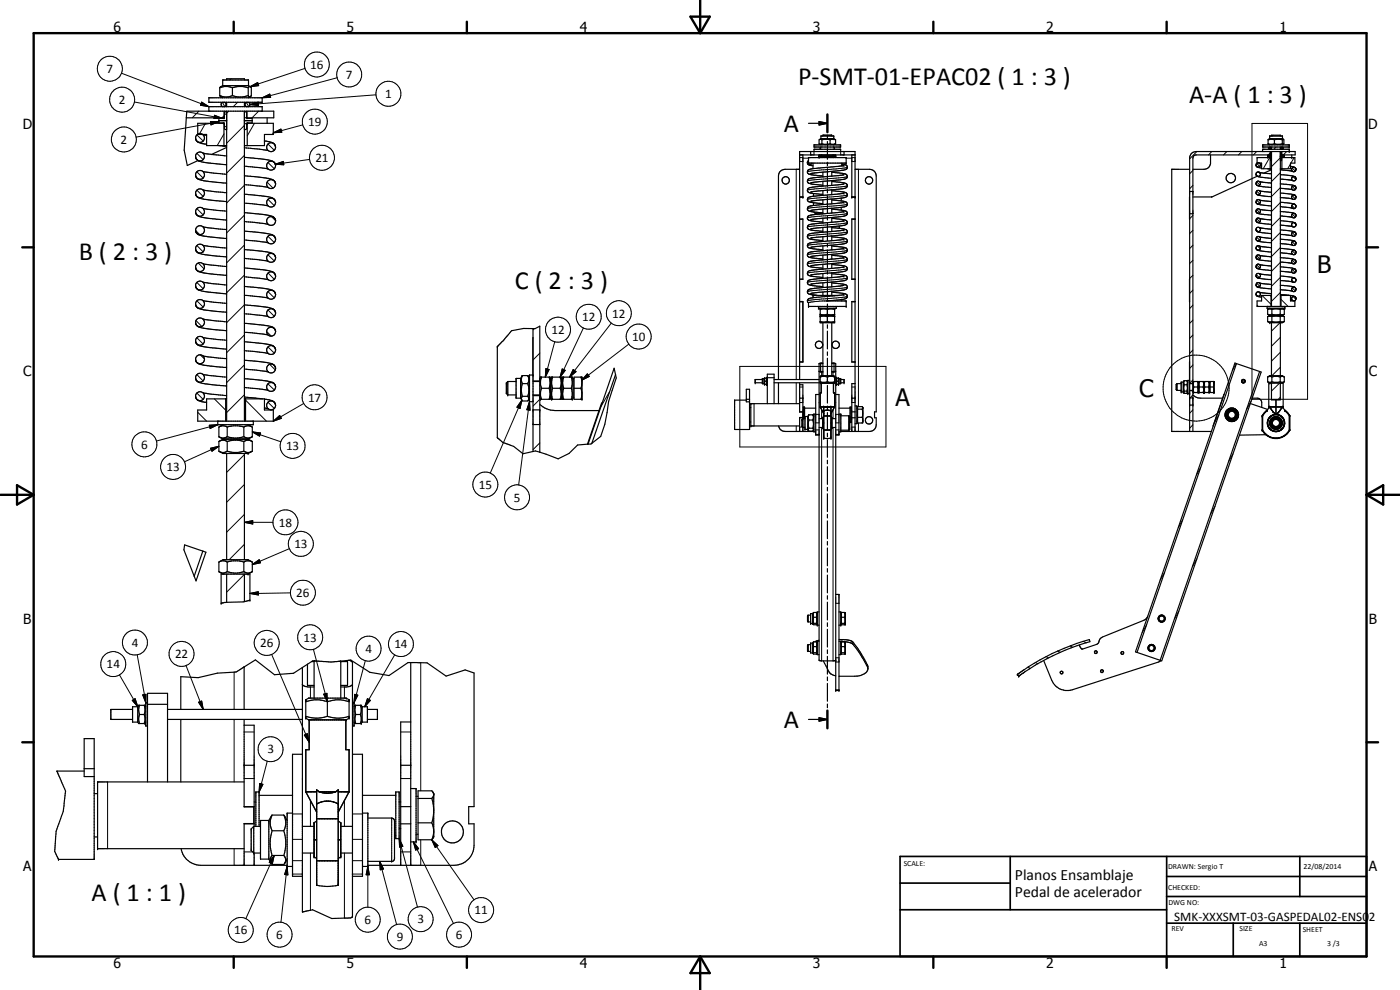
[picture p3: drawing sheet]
<svg xmlns="http://www.w3.org/2000/svg" width="420mm" height="297mm" viewBox="0 0 420 297" stroke-linecap="round" stroke-linejoin="round" font-family="sans-serif">
<defs><g id="words">
<g font-size="7.9">
<text x="239.5" y="25.5">P-SMT-01-EPAC02 ( 1 : 3 )</text>
<text x="356.9" y="30.9">A-A ( 1 : 3 )</text>
<text x="235.2" y="39.5">A</text>
<text x="23.7" y="78.1">B ( 2 : 3 )</text>
<text x="154.5" y="86.8">C ( 2 : 3 )</text>
<text x="235.2" y="218.4">A</text>
<text x="27.5" y="270.2">A ( 1 : 1 )</text>
</g>
<g font-size="7.2">
<text x="395.3" y="81.9">B</text>
<text x="341.9" y="119.1">C</text>
<text x="268.7" y="122">A</text>
</g>
<g font-size="4.7">
<text x="304.6" y="263.9">Planos Ensamblaje</text>
<text x="304.6" y="269.3">Pedal de acelerador</text>
</g>
<g font-size="4.2">
<text x="34" y="9.6">6</text>
<text x="104" y="9.6">5</text>
<text x="174" y="9.6">4</text>
<text x="244" y="9.6">3</text>
<text x="314" y="9.6">2</text>
<text x="384" y="9.6">1</text>
<text x="6.8" y="38.7">D</text>
<text x="410.6" y="38.7">D</text>
<text x="7" y="112.9">C</text>
<text x="410.8" y="112.9">C</text>
<text x="7" y="187.1">B</text>
<text x="410.8" y="187.1">B</text>
<text x="7" y="261.4">A</text>
<text x="410.8" y="261.4">A</text>
<text x="34" y="290.4">6</text>
<text x="104" y="290.4">5</text>
<text x="174" y="290.4">4</text>
<text x="244" y="290.4">3</text>
<text x="314" y="290.4">2</text>
<text x="384" y="290.4">1</text>
</g>
<g font-size="3.9">
<text x="32" y="21.9">7</text>
<text x="93.1" y="20.7">16</text>
<text x="103.8" y="23.6">7</text>
<text x="115.6" y="29.4">1</text>
<text x="35.7" y="31.2">2</text>
<text x="92.5" y="37.8">19</text>
<text x="36.2" y="43.1">2</text>
<text x="94.6" y="48.6">21</text>
<text x="183.8" y="95.3">12</text>
<text x="165.5" y="100.2">12</text>
<text x="174.7" y="96.3">12</text>
<text x="189.7" y="102.3">10</text>
<text x="92.4" y="120.5">17</text>
<text x="42.4" y="134.6">6</text>
<text x="85.8" y="135.1">13</text>
<text x="50" y="141.4">13</text>
<text x="143.7" y="146.7">15</text>
<text x="154.2" y="150.5">5</text>
<text x="83.7" y="158">18</text>
<text x="88.3" y="164.5">13</text>
<text x="88.9" y="179.1">26</text>
<text x="39.5" y="194.1">4</text>
<text x="52.5" y="197.5">22</text>
<text x="78.1" y="194.2">26</text>
<text x="91.1" y="192.5">13</text>
<text x="109.7" y="195.9">4</text>
<text x="118.4" y="194.5">14</text>
<text x="32" y="200.5">14</text>
<text x="80.3" y="226.1">3</text>
<text x="142.4" y="274.3">11</text>
<text x="70.3" y="280.3">16</text>
<text x="82.9" y="281.7">6</text>
<text x="109.4" y="277.2">6</text>
<text x="125.3" y="277">3</text>
<text x="136.8" y="281.7">6</text>
<text x="352.4" y="276.3">SMK-XXXSMT-03-GASPEDAL02-ENS02</text>
<text x="119.1" y="282.3">9</text>
</g>
<g font-size="2.4">
<text x="271.2" y="259.7">SCALE:</text>
<text x="350.6" y="260.7">DRAWN: Sergio T</text>
<text x="391.2" y="260.6">22/08/2014</text>
<text x="350.6" y="267">CHECKED:</text>
<text x="350.6" y="271.4">DWG NO:</text>
<text x="351.6" y="279.3">REV</text>
<text x="372" y="279.4">SIZE</text>
<text x="391" y="279.6">SHEET</text>
<text x="377.9" y="283.8">A3</text>
<text x="398.3" y="283.8">3 /3</text>
</g>
</g></defs>
<g fill="none" stroke="#000" stroke-width=".35">
<path d="M55.9 35.3l-.6 9.7 .9 4.7 3.2-1.5M55.9 35.3l.2-1.9h26.1v1.9h-8.1M55.9 35.3h11.4M62.7 33.4v-1.4h16v1.4M62.7 29.3h16v1.4h-16zM65.7 36.2h2.3M65.9 26.3a5 5 0 0 1 3.9 0M65.9 28.7a5 5 0 0 0 3.9 0M65.9 28.7l.9 .6M65.9 26.3v2.4M66.8 25.7v-1.7h7.8v1.7M66.8 25.7h7.8"/>
<path d="M66.8 25.7l-.9 .6M67 30.7a.67 .67 0 0 0-.6 .6 .67 .67 0 0 0 .4 .7M67.2 30.7a.67 .67 0 0 1 .7 .6 .67 .67 0 0 1-.5 .7M67.2 37v6.7M67.3 33.4v1.9M67.3 37v1.5l.3 .4h.4M67.3 37h-8v3.3h2.7v3.4h6M67.3 35.3l-.3 .2h-1.3v1.4l1.6 .1M68 24v-.4h5.4v.4M68 30.7v1.3M68 33.4v93M68 33.5h-.4l-.3 .3v1.5"/>
<path d="M69.8 26.3a7.2 7.2 0 0 1 4.7 0M69.8 28.7a7.2 7.2 0 0 0 4.7 0M69.8 26.3v2.4M73.4 30.7v1.3M73.4 33.4v93M73.4 33.5h.4l.2 .3 .1 1.6 1.6 .1v1.4l-1.6 .1-.1 1.5-.2 .4h-.4M73.4 36.2h2.3M74.1 37h7.9v3.3h-2.6v3.4h-6M74.1 33.4v1.9M74.2 37v6.7M74.2 30.7a.67 .67 0 0 0-.7 .6 .67 .67 0 0 0 .5 .7M74.4 30.7a.67 .67 0 0 1 .6 .6 .67 .67 0 0 1-.5 .7"/>
<path d="M74.5 26.3v2.4M74.6 25.7l.5 .3M75.1 26l.3 .3v2.4l-.3 .4-.6-.4M75.1 26l-.6 .3M75.1 29l-.5 .3M80.2 35.3v1.7M242.6 37h5.7M245.8 36.5l2.5 .5-2.5 .5zM248.3 34.3v5.4M58.7 58.3a1.34 1.34 0 0 1 1.5-1.7 1.34 1.34 0 0 1 .9 2 1.34 1.34 0 0 1-2.2 .1M58.7 58.3l.2 .4M58.7 58.2l.2 .5"/>
<path d="M58.7 52.7l.2 .5M58.7 41.7l.1 .2M58.7 41.6l.2 .6M58.7 47.1l.1 .4M58.8 47.5a1.34 1.34 0 0 1 1.2-2 1.34 1.34 0 0 1 1.2 2 1.34 1.34 0 0 1-2.3 .2M58.8 53a1.33 1.33 0 0 1 1.4-1.8 1.33 1.33 0 0 1 1 2 1.33 1.33 0 0 1-2.3 0M58.8 47.5l.1 .2M58.8 53l.1 .2M58.9 47.7a2.99 2.99 0 0 0 2.7 1.1l6.4 .6M58.9 53.2a5.9 5.9 0 0 0 3.9 1.3l5.2 .5M58.9 58.7a3.4 3.4 0 0 0 2.7 1.1l6.4 .7M58.9 42.2a4.8 4.8 0 0 0 3.1 1.1"/>
<path d="M58.9 42.2l.4 .4M60.9 51.5l7.1 .8M60.9 40.4h.1M60.9 57l7.1 .8M60.9 45.9l7.1 .9M61 40.5a1.35 1.35 0 0 0-1.6-.3 1.35 1.35 0 0 0-.7 1.5M61 40.5a1.34 1.34 0 0 1 .1 1.7 1.34 1.34 0 0 1-1.6 .4M61 40.4l1 .2M65.6 43.7l2.4 .2M68 44.2l-4.6 2.2M73.4 58.3l6.1 .6a4.2 4.2 0 0 1 2.8 .9M73.4 52.7l6.4 .7 1.9 .4 .6 .4"/>
<path d="M73.4 47.2l1.7 .2a22.7 22.7 0 0 1 7.1 1.2l.3 .3 .2 .8M73.4 55.4l7.1 .9M73.4 49.9l7.1 .8M73.4 44.3l7.1 .9M79.4 42.3l1.9 .3 .8 .5M82.1 43.1a1.34 1.34 0 0 0-2 .5 1.34 1.34 0 0 0 1 1.9 1.34 1.34 0 0 0 1.6-1.3M82.1 43.1l.6 1.1M82.1 43.1l.5 .5 .1 .6M82.3 54.2l.4 1M82.3 59.8l.4 .9M82.3 54.3a1.35 1.35 0 0 0-2.1 .2 1.35 1.35 0 0 0 .8 2 1.35 1.35 0 0 0 1.7-1.3M82.3 59.8a1.35 1.35 0 0 0-1.9 0 1.35 1.35 0 0 0 0 1.9"/>
<path d="M82.3 54.3l.4 .9M240 50.8h-4.4a2 2 0 0 0-2 2v61.1M240 46.5h16.6M240 59.1h.9M240.9 46.5v12.7h-.9M242.3 48.9l.1 .3M242.5 49.3l1.5 .4M242.6 47.3h11.3v1.6h-11.3zM242.6 48.2l-.3 .4 .1 .6M243.3 45.5v1M243.6 48.9l-.5 .5-.7-.2M244 50.6l-.3 .1a1.1 1.1 0 0 0-1.4 1v.2a7.4 7.4 0 0 0 4.3 .8l.4 .1"/>
<path d="M244 48.9v1.7M244.2 58.9h-.2a1.56 1.56 0 0 0-1.6 .7 .92 .92 0 0 0 .2 .9 .92 .92 0 0 0 .9 .2l3.5 .4M244.2 58.1l-.1 .8M244.3 43.5h8v.6h-8zM244.3 45.5v-.7h8v.7M245.8 46.5v.7h5v-.7M245.8 46.9h5M246 43.2l.4 .3M246.4 41.6v-.8h3.8v.8M246.4 41.6h3.8M246.4 41.6l-.4 .2M246.5 44.1l-.3 .2 .3 .5"/>
<path d="M246.5 47.2l.1 .1M246.6 46.5h-.1M246.7 42l-.4-.2-.5 .2v1.1l.3 .2 .6-.2M246.7 42l.9-.2 1.5 .2M246.7 43.1l.6 .2 1.8-.2M246.7 42v1.1M247 40.8v-.2h2.6v.2M247 51.6v1.5M247 54.4v1.4M247 57.2v1.4M247 59.9v1.5M247 53.1l-3.5 .4a.92 .92 0 0 0-1.2 .8 .92 .92 0 0 0 1.2 .9l3.5 .4"/>
<path d="M247 58.6l-2.8 .3M248.3 40.6v1M248.3 42.5v5.3M248.3 48.7v1M248.3 50.6v5.3M248.3 56.8v1.1M248.3 58.7v5.4M249.1 42l.7-.2 1 .2v1.1l-.5 .2-1.2-.2M249.1 42v1.1M249.6 51.4v1.5M249.6 54.2v1.4M249.6 56.9v1.5"/>
<path d="M249.6 59.7v1.4M249.6 51.7h.4a8.2 8.2 0 0 1 4.2 .8 .95 .95 0 0 1-.2 1 .95 .95 0 0 1-.9 .3l-3.5 .4M249.6 54.5l3.3 .3a1.04 1.04 0 0 1 1 .3 1.04 1.04 0 0 1 .3 1l-1.3 .5-3.3 .3M249.6 57.2l3.5 .4a.91 .91 0 0 1 1 .4 .91 .91 0 0 1-.1 1.1l-1.4 .3-3 .3M249.6 60l3.5 .4a.92 .92 0 0 1 1.2 .8 .92 .92 0 0 1-1.2 .9l-3.5 .4M249.6 56.9l-6.3 .7M249.6 54.2l-6.3 .7M249.6 59.7l-6.3 .7M250 46.5h.1M250.1 44.1l.4 .3-.4 .4M250.1 47.2l-.1 .1M250.2 41.6l.4 .3"/>
<path d="M250.6 43.2l-.4 .3M252.5 59.4v.9M252.6 48.9v.9M252.6 49.2l.2 .1a1.01 1.01 0 0 1 1.2 .2 1.01 1.01 0 0 1 .1 1.2l-1.8 .5-9 .9M253.3 49.7l-9.3 .9M253.3 55.2l-9.3 .9a1.6 1.6 0 0 0-1.7 1v.1a2.92 2.92 0 0 0 2.7 1l2 .1M253.3 52.4v.1M253.3 58l-6.3 .6M253.3 52.5l-6.3 .6M253.3 45.5v1M255.6 59.1h1M255.6 46.5v12.7h1"/>
<path d="M256.6 50.8h4.4a2 2 0 0 1 2 2v70.8h-.5v1.7h.5v2.2a2 2 0 0 1-2 2h-8.7M357 50.8h-5.3v78.7h11.8M357 59.1v6.7M357 57.4h1M363.3 46.5v2.6a1.98 1.98 0 0 1-2 1.7h-3.3M377 49.6v.1M377 55.2v.1M377 52.4l.1 .2M377.1 58.2l.2 .2M377.1 52.6l.1 .2M377.1 49.8v.2M377.1 52.6l.2 .2"/>
<path d="M377.1 50l.2 .1M377.1 50l.4 .2M377.2 55.6l1.1 .3 3.3 .4M377.2 52.8l1.3 .4 3.1 .3M377.2 48.9l-.2 .5 .1 .5M377.2 48.9l.5-.1 .4 .2M377.3 52.8l-13.6 6.3h-5.7M377.3 48.9h1.3v1.7h3M377.3 55.6v.1M377.3 58.4h.2M377.4 50.2h.1M377.5 58.5l4.1 .6"/>
<path d="M377.5 50.2l1.1 .2M378 54.5h.2M378 57.3h.2M378 49h.2M378.1 51.8a.68 .68 0 0 0-.9-.1 .68 .68 0 0 0-.1 .9M378.1 54.5a.7 .7 0 0 0-1 .1 .7 .7 0 0 0 .2 1M378.1 57.3a.68 .68 0 0 0-.9-.1 .68 .68 0 0 0-.1 1M378.1 57.3a.66 .66 0 0 1 .1 .8 .66 .66 0 0 1-.7 .3M378.1 54.5a.68 .68 0 0 1 .1 .8 .68 .68 0 0 1-.7 .4M378.1 51.8a.69 .69 0 0 1 .1 .8 .69 .69 0 0 1-.7 .3M378.1 49a.69 .69 0 0 1 .1 .8 .69 .69 0 0 1-.7 .4M378.2 51.8l1.2 .1"/>
<path d="M378.2 54.5l3.4 .4M378.2 57.3l3.4 .4M378.2 49l.4 .1M378.9 45.5v-.7h8v.7M378.9 43.5h8v.6h-8zM379.4 51.9l2.2 .3M380.4 50.6l.3 .1M380.4 46.9h1.2M380.4 46.5v.7h.8M380.6 42l.7-.2 1.2 .2M380.6 43.1l.5 .2 1.4-.2M380.6 43.1v.1"/>
<path d="M380.6 42v1.1M380.6 43.2h.1M380.6 43.2l.4 .3M381 50.7h.6M381 41.6v-.8h3.9v.8M381 41.6h3.9M381 41.6l-.4 .4M381.1 44.1l-.3 .3 .3 .4M381.2 45.5v1M381.2 47.3v3.3M381.2 44.1l.3 .3-.3 .4M381.2 47.2v.1"/>
<path d="M381.2 46.5h-22.4l-.7 .5-.1 82.5M381.2 47.3h-3.9v1.6M381.2 47.3l.1 .7 .3 .2M381.2 46.5h.1M381.6 40.8v-.2h2.6v.2M381.6 50.9l-2.3 1M381.6 44.1v.7M381.6 45.5v46.4M381.6 45.6l-.3 .1-.1 .8M382.5 42l.9-.2 1.4 .2M382.5 43.1l.6 .2 1.7-.2M382.5 42v1.1"/>
<path d="M384.2 46.9h1.2M384.2 51l3.6 .4M384.2 53.7l3.6 .4M384.2 56.5l3.6 .4M384.2 59.2l3.6 .5M384.2 55.2l3.2 .3 1.3 .3M384.2 52.4l4.3 .6M384.2 45.6l.4 .1v.8M384.2 44.1v.7M384.2 45.5v46.4M384.2 57.9l3.2 .3 1.3 .4M384.5 44.2h.5v.5h-.5z"/>
<path d="M384.6 46.5h4.1v-1h-29.7a1.98 1.98 0 0 0-2 1.6v82.4M384.6 47.3h4v1.6h-1.3v1.7h-3.1M384.6 47.3v.7l-.4 .2M384.6 46.5h.1M384.7 45.5v1M384.7 47.3v3.3M384.7 47.2l-.1 .1M384.8 42v1.1M384.9 41.6l.2 .2M385.1 41.8l-.3 .2M385.1 41.8l.2 1.3-.1 .2-.4-.2M385.1 43.3l-.2 .2"/>
<path d="M385.4 46.5v.7h-.7M387.3 49.9l1.1 .3M387.7 46.5v.8M388.4 50.2a.68 .68 0 0 0-.7 .4 .68 .68 0 0 0 .1 .8M388.4 50.2a.69 .69 0 0 1 .5 1 .69 .69 0 0 1-1.1 .2M388.4 50.2l.3 .2M388.5 53a.69 .69 0 0 0-1 .5 .69 .69 0 0 0 .9 .7 .69 .69 0 0 0 .3-1.1M388.5 53l.2 .1M388.7 55.8a.68 .68 0 0 0-.9 .2 .68 .68 0 0 0 0 .9M388.7 55.8v.1M388.7 53l.2 .6M388.7 58.6v.1"/>
<path d="M388.7 55.9a.69 .69 0 0 1 .1 1 .69 .69 0 0 1-1 0M388.7 58.7l.2 .5M388.7 55.9l.2 .5M388.8 50.5l.1 .3M58.7 63.8a1.34 1.34 0 0 1 1.5-1.6 1.34 1.34 0 0 1 .9 2 1.34 1.34 0 0 1-2.2 .1M58.7 63.8l.2 .5M58.7 74.8l.2 .6M58.7 69.3l.1 .3M58.8 69.6a1.33 1.33 0 0 1 1.2-1.9 1.33 1.33 0 0 1 1.2 1.9 1.33 1.33 0 0 1-2.3 .2M58.8 69.6l.1 .2M58.9 64.3a2.99 2.99 0 0 0 2.7 1.1l6.4 .6M58.9 69.8a4.6 4.6 0 0 0 3.6 1.2l5.5 .5"/>
<path d="M58.9 75.4a7.5 7.5 0 0 0 4.5 1.3l4.6 .4M60.9 79.1l7.1 .9M60.9 73.6l7.1 .8M60.9 68.1l7.1 .8M60.9 62.5l7.1 .9M73.4 63.8l1.3 .1a30.2 30.2 0 0 1 7.4 1.2l.5 .6 .1 .6M73.4 77.5l7.1 .9M73.4 74.8l6.1 .7 2.4 .6M73.4 72l7.1 .8M73.4 69.3l4.5 .5a8.7 8.7 0 0 1 4.3 .9l.4 .5 .1 .6M73.4 66.5l7.1 .8M73.4 61l7.1 .8"/>
<path d="M81.9 76.1a1.34 1.34 0 0 0-1.7 .5 1.34 1.34 0 0 0 .2 1.7M81.9 76.1l.7 .9M81.9 76.1l.5 .4M82.3 76.5l.4 .9M82.7 77.1v.3M82.7 60.7a1.34 1.34 0 0 1-.8 1.3 1.34 1.34 0 0 1-1.5-.3M82.7 71.8a1.33 1.33 0 0 0-1.8-1.2 1.33 1.33 0 0 0-.5 2.2M82.7 71.8a1.34 1.34 0 0 1-.8 1.3 1.34 1.34 0 0 1-1.5-.3M82.7 77.4a1.34 1.34 0 0 1-.8 1.2 1.34 1.34 0 0 1-1.5-.3M240 65.7h.9v18.1h-.9M240 65.8h.9M244.1 60.8v.8"/>
<path d="M244.2 61.6l-.7 .2a.92 .92 0 0 0-1.2 .8 .92 .92 0 0 0 1.2 .9l3.5 .4M246.3 64.2l-2.8 .3a.89 .89 0 0 0-1 .4 .89 .89 0 0 0 .1 1.1l.9 .3 3.5 .3M247 62.7v1.4l-.3 .1M247 65.5v1.4M247 68.2v1.5M247 71v1.4M247 73.8v1.4M247 76.5v1.5M247 79.3v1.5M247 66.9l-3 .3a1.25 1.25 0 0 0-1.7 1 1.36 1.36 0 0 0 1.6 .9l3.1 .3M247 72.4l-3 .4a1.4 1.4 0 0 0-1.7 1l.3 .5 .8 .2 3.6 .4M247 75.2l-2.8 .3a1.61 1.61 0 0 0-1.9 .8 1.08 1.08 0 0 0 1.4 1.1l3.3 .3"/>
<path d="M247 61.4l-2.8 .2M248.3 64.9v1.1M248.3 66.8v5.4M248.3 73.1v1M248.3 75v5.3M249.6 65.3l-6.3 .6M249.6 65.5l1.4 .2a5.5 5.5 0 0 1 3.2 .8l-.1 .8-2.2 .5M249.6 62.5v1.4M249.6 65.3v1.4M249.6 68v1.5M249.6 70.8v1.4M249.6 73.6v1.4"/>
<path d="M249.6 76.3v1.5M249.6 79.1v1.4M249.6 62.8l3.3 .3a1 1 0 0 1 1 .3 1 1 0 0 1 .3 1l-1.3 .5-3.3 .4M249.6 68.3l3.3 .3a1.17 1.17 0 0 1 1.3 1.2l-.9 .6-3.7 .4M249.6 71l.4 .1a7.1 7.1 0 0 1 4.2 .9 1.29 1.29 0 0 1-1.6 1.3l-3 .3M249.6 73.8l3.7 .4a.88 .88 0 0 1 1 .9 .88 .88 0 0 1-1 .8l-3.7 .4M249.6 76.6l1.1 .1a5.4 5.4 0 0 1 3.5 .9 1.24 1.24 0 0 1-1.6 1.2l-3 .3M249.6 79.4l3.3 .3a1.02 1.02 0 0 1 1.1 .3 1.02 1.02 0 0 1 .1 1.2l-1.2 .3-3.3 .3M249.6 62.5l-6.3 .7M249.6 68l-6.3 .7M249.6 70.8l-6.3 .7M249.6 73.6l-6.3 .6"/>
<path d="M249.6 76.3l-6.3 .7M249.6 79.1l-6.3 .7M249.7 68v.3M251.9 67.8l-.1 .7M251.9 67.8l-2.3 .2M252.5 62.2v.8M253.3 63.5l-5.2 .6a4.3 4.3 0 0 1-3.7-.3l-.1-.2M253.3 69l-7.7 .8a4.5 4.5 0 0 0-3.2 .8 1.05 1.05 0 0 0 1.3 1.2l3.3 .4M253.3 77.3l-5.6 .6a15.4 15.4 0 0 0-5.2 .9 1.01 1.01 0 0 0 .2 1.1 1.01 1.01 0 0 0 1 .2l3.3 .4M253.3 60.7l-6.3 .7M253.3 74.5l-6.3 .7M253.3 71.8l-6.3 .6"/>
<path d="M253.3 66.3l-6.3 .6M255.6 65.8h1M256.6 65.7h-1v18.1h1M357 64.1h1M377 69l.1 .2M377 66.2l.1 .3M377 71.8l.1 .2M377 63.5v.1M377 63.5l.3 .5M377 74.5l.1 .3M377 60.7v.1M377 77.3l.1 .2"/>
<path d="M377.1 66.5a8.7 8.7 0 0 0 4.1 .8h.4M377.1 74.8a5.4 5.4 0 0 0 3.2 .7l1.3 .1M377.1 66.5a.67 .67 0 0 1 .4-1.1 .67 .67 0 0 1 .8 .8 .67 .67 0 0 1-1 .5M377.1 69.2a.68 .68 0 0 1 .3-1 .68 .68 0 0 1 .9 .6 .68 .68 0 0 1-.8 .7M377.1 72a9 9 0 0 0 4.5 .9M377.1 69.2v.1M377.1 66.5l.1 .1M377.1 60.9l.2 .3M377.1 60.9l.4 .4M377.1 77.5v.1M377.1 72l.2 .3M377.1 77.6l.9 .4 3.6 .4"/>
<path d="M377.1 77.6l.2 .2M377.1 69.3l.2 .2M377.2 74.9l.1 .1M377.3 69.5l1.5 .3 2.8 .3M377.5 64l4.1 .6M377.5 61.3l4.1 .5M378 76.6l.1 .1M378 65.6l3.6 .4M378 60.1h.2M378 68.4l3.6 .3M378 71.1h.2M378 62.8l.2 .1"/>
<path d="M378 73.9h.2M378.1 62.9a.67 .67 0 0 0-.8-.2 .67 .67 0 0 0-.3 .8M378.1 71.2a.68 .68 0 0 0-.9-.1 .68 .68 0 0 0-.1 .9M378.1 73.9a.68 .68 0 0 0-.9 0 .68 .68 0 0 0-.1 .9M378.1 60.1a.68 .68 0 0 1 .1 .8 .68 .68 0 0 1-.7 .3M378.1 60.1a.68 .68 0 0 0-.8-.1 .68 .68 0 0 0-.3 .7l.1 .2M378.1 62.9a.66 .66 0 0 1-.1 1h-.8M378.1 71.2a.66 .66 0 0 1 .1 .7 .66 .66 0 0 1-.7 .4M378.1 73.9a.68 .68 0 0 1-.1 1 .68 .68 0 0 1-.9-.1M378.1 76.7a.67 .67 0 0 1 .1 .8 .67 .67 0 0 1-.7 .3M378.1 79.4a.7 .7 0 0 1 0 .9 .7 .7 0 0 1-.9 .2M378.2 76.7l3.4 .4"/>
<path d="M378.2 60.1l3.4 .4M378.2 62.9l3.4 .3M378.2 71.1l3.4 .4M378.2 73.9l3.4 .4M378.2 76.7l-1-.1-.2 .4 .1 .5M378.2 79.4a.71 .71 0 0 0-1 0 .71 .71 0 0 0-.1 .9M378.2 79.4l3.4 .4M384.2 66.2l4.2 .6M384.2 62l3.6 .4M384.2 64.8l3.6 .4M384.2 67.6l3.6 .4M384.2 70.3l3.6 .4"/>
<path d="M384.2 73.1l3.6 .4M384.2 75.9l3.6 .3M384.2 78.6l3.6 .4M384.2 77.3l4.3 .6M384.2 74.5l3.7 .4a.75 .75 0 0 1 1 .8 .75 .75 0 0 1-1.1 .5M384.2 71.8l3.2 .3 1.3 .3M384.2 69l4.3 .6M384.2 63.5l3.2 .3 1.3 .3M384.2 60.7l4.2 .5M388.4 61.3a.69 .69 0 0 0-.8 .8 .69 .69 0 0 0 1.1 .4 .69 .69 0 0 0 0-1.2M388.4 66.8a.68 .68 0 0 0-.7 .4 .68 .68 0 0 0 .1 .7M388.4 66.8l.3 .2"/>
<path d="M388.4 61.3l.3 .1M388.4 66.8l.5 .4a.68 .68 0 0 1-.3 .8 .68 .68 0 0 1-.8-.1M388.4 61.2l.3 .1M388.5 77.9a.68 .68 0 0 0-.9 .7 .68 .68 0 0 0 1 .6 .68 .68 0 0 0 .1-1.2M388.5 77.9l.4 .6M388.7 72.4a.67 .67 0 0 0-1.1 .6 .67 .67 0 0 0 1.1 .6l.2-.4v-.4M388.7 75.2a.66 .66 0 0 0-.9 .1 .66 .66 0 0 0 0 .9M388.7 69.6l.2 .4M388.7 72.4l.2 .4M388.7 72.4v.1M388.7 64.1l.2 .6M388.7 61.4l.2 .5"/>
<path d="M388.7 75.3l.2 .5M388.8 67.1l.1 .4M388.8 72.6l.1 .2M388.9 70v.2M388.9 72.8v.2M58.7 91.4l.2 .5M58.7 96.9l.2 .6M58.7 80.3l.1 .4M58.7 85.9l.1 .3M58.8 80.6a2.73 2.73 0 0 0 2.8 1.4l6.4 .6M58.8 80.6a1.33 1.33 0 0 1 1.2-1.8 1.33 1.33 0 0 1 1.2 1.8 1.33 1.33 0 0 1-2.1 .5M58.8 86.2a1.34 1.34 0 0 1 1.2-1.9 1.34 1.34 0 0 1 1.2 1.9 1.34 1.34 0 0 1-2.3 .2"/>
<path d="M58.8 91.7a1.33 1.33 0 0 1 1.4-1.8 1.33 1.33 0 0 1 1 2 1.33 1.33 0 0 1-2.3 0M58.8 86.2l.1 .2M58.8 91.8l.1 .1M58.9 86.4a2.99 2.99 0 0 0 2.7 1.1l6.4 .7M58.9 91.9a5.6 5.6 0 0 0 3.9 1.3l5.2 .5M58.9 97.5a2.99 2.99 0 0 0 2.7 1.1l6.4 .6M60.9 84.7l7.1 .8M60.9 90.2l7.1 .8M60.9 95.8l7.1 .8M73.4 85.9l1.7 .2a22.7 22.7 0 0 1 7.1 1.2l.3 .4 .2 .7M73.4 80.4l1.3 .1a28.7 28.7 0 0 1 7.4 1.2l.2 .2M73.4 83.1l7.1 .8"/>
<path d="M73.4 88.6l7.1 .9M73.4 91.5l7.1 .7 1.6 .6 .4 .4M73.4 94.1l7.1 .9M73.4 97l6.1 .7a4.2 4.2 0 0 1 2.8 .8l.3 .4M73.4 99.7l7.1 .8M82.3 81.9l.4 1M82.3 82a1.35 1.35 0 0 0-1.9 0 1.35 1.35 0 0 0 0 1.9M82.3 82l.4 .9M82.6 99l.1 .5M82.6 99a1.33 1.33 0 0 0-2-.6 1.33 1.33 0 0 0-.2 2.1M82.6 93.4l.1 .6M82.6 98.9l.1 .6"/>
<path d="M82.7 82.9a1.37 1.37 0 0 1-.8 1.2 1.37 1.37 0 0 1-1.5-.2M82.7 99.5a1.34 1.34 0 0 1-.8 1.2 1.34 1.34 0 0 1-1.5-.2M160 98.6h-2.9l-3.6 .6-4.2 4.8v27.4l.5 .3a3.8 3.8 0 0 0 2.6 1.6l1.8 .6 2.8 2.2 3-.6M160 98.6v36.9M160 98.6h.6l1.4-.7v37.8M240 90.5h.9v18.1h-.9M240 83.7h.9M240 90.6h.9M245.6 91.9v.6h5.4v-.6M246.2 94.3l.8 .2 1.3-.2 1.3 .2 .9-.2M246.2 92.8l.8-.1 3.5 .1M246.2 95l.8-.2 3.5 .2"/>
<path d="M246.2 96.5l.8 .1 3.5-.1M246.4 94.7l-.2 .1v1.8l.2 .2h3.8l.3-.2v-1.8l-.3-.1M246.4 92.5l-.2 .2v1.8l.2 .2M246.4 94.7h3.8M247 82.1v1.4M247 84.8v1.5M247 87.6v1M247 96.8v15.9M247 83.5l-2.8 .3a1.61 1.61 0 0 0-1.9 .8 1.29 1.29 0 0 0 1.6 1.1l3.1 .3M247 80.8l-3 .3a1.4 1.4 0 0 0-1.7 1 2.6 2.6 0 0 0 2.4 .9l2.3 .2M248.3 81.2v1.1M248.3 83.1v5.3"/>
<path d="M248.3 89.3v1.1M248.3 91.2v5.4M248.3 97.5v1M248.3 99.4v5.3M249.6 81.8v1.5M249.6 84.6v1.5M249.6 87.4v1.2M249.6 96.8v15.9M249.6 86.1l-5.7 .5a1.02 1.02 0 0 0-1.2 .3 1.02 1.02 0 0 0-.1 1.2l.7 .3 2 .2M249.6 82.1l3.5 .4a.92 .92 0 0 1 1.2 .9 .92 .92 0 0 1-1.2 .8l-3.5 .4M249.6 84.9l3.5 .4a.9 .9 0 0 1 1.2 .7 .9 .9 0 0 1-1 1l-3.7 .4M249.6 87.7l2.7 .2a1.86 1.86 0 0 1 1.9 .7 1.06 1.06 0 0 1-1.3 1.2h-.3"/>
<path d="M249.6 81.8l-6.3 .7M249.6 84.6l-6.3 .7M249.6 87.4l-6.3 .7M250.2 92.5l.3 .2v1.8l-.3 .2M250.9 88.7l-3.5 .3a12 12 0 0 0-4.9 .8l-.2 .5 .3 .5v1.1h11.3v-1.6h-7.1M251.7 88.6h-7.7v.7M252.6 89.8l-4.6 .5M252.6 89.8v.5M253.3 85.6h.1M253.3 88.4l-2 .3M253.3 85.6l-3.7 .5M253.3 82.8l-6.3 .7"/>
<path d="M253.3 80.1l-6.3 .7M255.6 83.7h1M255.6 90.6h1M256.6 90.5h-1v18.1h1M357 83.7v6.9M377 88.3v.2M377 80.1l.1 .2M377 82.8l.1 .3M377 85.6v.1M377 85.6l.5 .5M377.1 83.1l.9 .4 3.6 .4M377.1 88.6l.4 .3"/>
<path d="M377.1 80.3l.1 .2M377.1 85.8l.2 .3M377.1 80.3l.2 .2M377.1 88.7l.4 .2M377.3 80.5l1.2 .4 3.1 .3M377.5 88.9l1.1 .3M377.5 86.1l4.1 .6M378 85h.2M378.1 85a.68 .68 0 0 0-.8-.2 .68 .68 0 0 0-.3 .8M378.1 87.8a.68 .68 0 0 0-.9-.1 .68 .68 0 0 0-.1 .9M378.1 87.8a.69 .69 0 0 1 .1 .8 .69 .69 0 0 1-.7 .3M378.1 85a.68 .68 0 0 1 .1 .8 .68 .68 0 0 1-.7 .3"/>
<path d="M378.1 82.2a.68 .68 0 0 0-.9-.1 .68 .68 0 0 0-.1 1M378.1 82.2a.68 .68 0 0 1-.1 1 .68 .68 0 0 1-.9-.1M378.2 82.2l3.4 .4M378.2 85l3.4 .3M378.2 87.8l3.4 .3M380.3 91.9v.6h5.3v-.6M380.4 94.3l.5 .2 .8-.2M380.4 92.8l.5-.1 .8 .1M380.4 96.5l.7 .3h3.7l.6-.3M380.4 95l.5-.2 .8 .2M380.4 96.5l.5 .1 .8-.1M380.4 92.8v1.5"/>
<path d="M380.4 95v1.5M380.4 94.3l.7 .4M381.1 94.7h3.7M381.1 92.5l-.7 .3M381.1 94.7l-.7 .3M381.5 88.6v3.3M381.6 88.6h-3v1.7h-1.3v1.6h11.3v-1.6h-1.3v-1.7M381.6 96.8v15.9M381.7 94.3l.9 .2 1.6-.2M381.7 92.8l.9-.1 1.6 .1M381.7 95l.9-.2 1.6 .2M381.7 96.5l.9 .1 1.6-.1"/>
<path d="M381.7 92.8v1.5M381.7 95v1.5M384.2 94.3l.5 .2 .7-.2M384.2 92.8l.5-.1 .7 .1M384.2 95l.5-.2 .7 .2M384.2 96.5l.5 .1 .7-.1M384.2 92.8v1.5M384.2 95v1.5M384.2 88.6h3.1M384.2 86.9l3.6 .4M384.2 85.6l2.8 .3a2.02 2.02 0 0 1 1.8 .6M384.2 81.4l3.6 .4"/>
<path d="M384.2 84.2l3.6 .4M384.2 88.3l2.8 .3M384.2 80.1l4.3 .5M384.2 96.8v15.9M384.2 82.8l4.3 .6M384.5 88.6v3.3M384.8 92.5l.6 .3M384.8 94.7l.6 .3M385.4 92.8v1.5M385.4 95v1.5M385.4 94.3l-.6 .4M387.3 90l.5 .1"/>
<path d="M387.3 88.6l1.1 .3M388.4 88.9l.5 .6M388.4 88.9a.68 .68 0 0 0-.7 .4 .68 .68 0 0 0 .1 .8M388.4 88.9a.67 .67 0 0 1 .5 1 .67 .67 0 0 1-1.1 .2M388.5 83.4a.69 .69 0 0 0-.8 .9 .69 .69 0 0 0 1.1 .3 .69 .69 0 0 0-.1-1.1M388.5 80.7a.67 .67 0 0 0-.8 .2 .67 .67 0 0 0 .1 .9M388.5 80.6l.3 .3M388.5 80.7l.2 .1M388.5 83.4l.2 .1M388.7 83.5l.2 .6M388.7 86.4v-.1a.67 .67 0 0 0-1.1 .4 .67 .67 0 0 0 .8 .8 .65 .65 0 0 0 .4-1M388.8 80.9a.66 .66 0 0 1-.1 .9 .66 .66 0 0 1-.9 0"/>
<path d="M388.8 80.9l.1 .4M388.8 86.5l.1 .3M58.7 102.5l.2 .5M58.7 119.1l.1 .4M58.7 108l.1 .4M58.7 113.5l.2 .6M58.8 108.3a1.33 1.33 0 0 1 1.2-1.8 1.33 1.33 0 0 1 1.2 1.8 1.33 1.33 0 0 1-2.1 .5M58.8 108.3l.1 .2M58.9 114.1a4.2 4.2 0 0 0 3 1.1l6.1 .6M58.9 103l.2 .3M58.9 108.5l.2 .3M58.9 119.6a4.8 4.8 0 0 0 3.1 1.2"/>
<path d="M58.9 103a1.33 1.33 0 0 1 1-2 1.33 1.33 0 0 1 1.4 1.7 1.33 1.33 0 0 1-2.2 .5M58.9 119.6a1.34 1.34 0 0 1 .7-2.1 1.34 1.34 0 0 1 1.7 1.6 1.34 1.34 0 0 1-2.2 .7M58.9 103l.2 .2M58.9 119.6l.1 .2M59.1 103.3a3.4 3.4 0 0 0 2.5 .8l6.4 .7M59.1 108.8l.6 .4 1.4 .4 6.9 .7M60.9 117.9l7.1 .8M60.9 112.3l7.1 .9M60.9 101.3l7.1 .8M60.9 106.8l7.1 .8M67.7 119.7v6.7M68 119.7h-6v3.3h-2.7v3.4h22.7v-3.4h-2.6v-3.3h-6"/>
<path d="M73.4 119.1l5.5 .6M73.4 113.6l6.1 .6 2.6 .7M73.4 108.1l7.9 1 1 .5 .4 1M73.4 102.5l2.2 .2a21.4 21.4 0 0 1 6.6 1.2l.4 .5 .1 .6M73.4 105.2l7.1 .8M73.4 110.7l7.1 .8M73.4 116.2l7.1 .9M73.7 119.7v6.7M79.4 119.8l1.3 .1 1.4 .6M82.1 114.9l.5 .6M82.1 115a1.35 1.35 0 0 0-2 .6 1.35 1.35 0 0 0 1 1.8 1.35 1.35 0 0 0 1.6-1.3M82.1 115l.5 .6"/>
<path d="M82.6 115.6l.1 .5M82.6 115.5l.1 .6M152.4 114.5h2.5M152.4 114.5v4M152.4 114.5l-.4 .4v3.2l.4 .4M152.4 118.5h2.5M156.2 113.5h-1.3v6h1.3M156.2 113.5v6M156.2 119.5l.4 .6M156.7 115.1h1.7M156.7 118.9a1.03 1.03 0 0 0 0 1.4h1.7a.95 .95 0 0 0 0-1.4M156.7 115.1a6.3 6.3 0 0 0 0 3.8"/>
<path d="M156.7 112.7l-.5 .8M156.7 112.7a2.6 2.6 0 0 0 0 2.4M156.7 112.7l1.8 .1M156.7 118.9h1.7M158.4 115.1a6 6 0 0 1 0 3.8M158.5 112.9a2.49 2.49 0 0 1-.1 2.2M158.5 112.8l.4 .7M158.9 119.5l-.3 .6M159.9 101.3h.1M160 114.5h2M160 114.3h2M160 118.7h2"/>
<path d="M160 118.5h2M160 112.5h-1.1v8h1.1M162 119.4l.2 .4h2.9l.2-.4M162 113.6l.2-.4h2.9l.2 .4M162.5 116.5h2.3M162.5 116.5a4.5 4.5 0 0 0 0 3.3M162.5 113.2a4.6 4.6 0 0 0 0 3.3M164.8 113.2l.3 1.7-.3 1.6M164.8 116.5a4.7 4.7 0 0 1 0 3.3M165.3 119.4l.3 .4h2.8l.2-.4M165.3 113.6l.3-.4h2.8l.2 .4M165.3 113.6v5.8"/>
<path d="M165.9 116.5h2.2M165.9 116.5a4.5 4.5 0 0 0 0 3.3M165.9 113.2a4.6 4.6 0 0 0 0 3.3M168.1 116.5a4.2 4.2 0 0 1 0 3.3M168.1 113.2a4.6 4.6 0 0 1 0 3.3M168.6 113.6l.3-.4h2.8l.3 .4M168.6 113.6v5.8M169.2 116.5h2.2M169.2 113.2a4.6 4.6 0 0 0 0 3.3M169.2 116.5a4.2 4.2 0 0 0 0 3.3M171.4 113.2a4.6 4.6 0 0 1 0 3.3M171.4 116.5a4.5 4.5 0 0 1 0 3.3"/>
<path d="M172 113.6v5.8l-.3 .4h-2.8l-.3-.4M172 113.6h.3M172 119.4h.3M172.3 113.2h2.4v6.6h-2.4zM172.3 116.5h2M174.3 113.2l.4 1.7-.4 1.6M174.3 116.5a4.2 4.2 0 0 1 0 3.3M184.7 112.4l.2 1-2.2 7-1.2 6.9-1.2 3.6-2.7 2.1M184.7 112.4l-.4-1.9-7.8 22.8M184.7 112.4l-7.1 20.6M224 119.8h.9M228.8 113.9h-2.2v1h2.2"/>
<path d="M229.3 113.6h-.5v1.5h.5M229.3 115.1l.1 .2 .8-.2M229.3 113.6h.9M229.3 113.6v1.5M229.5 114.4h.4M229.5 114.4v.9M229.5 113.5v.9M229.9 113.5v.9M229.9 114.4v.9M230.3 113.3h2M230.3 113.2v2.3M232.3 113.9h13.5"/>
<path d="M232.3 114.9h13.5M233.6 114.9v6.2M240 115.4h.9v14.1M240 113.9v-68.4h16.6v84M240 114.9v8.7h.9M240 119.5h.9M240 108.6h.9M245.8 118.4h-1v12.2h1M245.8 111.4l1.2 .2M246.2 112.9l.2-.2h3.8l.3 .2v1.8l-.3 .2h-3.8l-.2-.2zM246.2 113.1l.8-.2 1.3 .2M246.2 114.6l.5 .1 3.8-.1"/>
<path d="M246.5 114.9v3h-.3v4.2M247 108.9l-1.2 .2v89l.6 .2 4.4-.2M247 109.1h-.7v2.4h.7M248.3 113.1l.8-.2 1.4 .2M248.3 105.6v1M248.3 107.5v5.3M248.3 113.1v1.7M248.3 115.7v5.2M249.6 108.9l1.2 .3v98h1v-28.8h-1M249.6 109.1h.7v2.4h-.7M250.1 114.9v3h.4v4.2M250.8 113.2h.2v2.3h-.2"/>
<path d="M250.8 118.4h1v12.2h-1M250.8 111.4l-1.2 .2M251 115.1l.7 .2M251.2 114.4v.9M251.2 113.5v.9M251.2 114.4h.4M251.6 113.5v1.8M251.7 113.5l-.7 .1M251.7 113.5l.1 .1M251.8 113.6h.5v1.5h-.5M251.8 113.6v1.5M251.8 115.1l-.1 .2"/>
<path d="M252.3 113.9h1v1h-1M255.6 119.5h1M255.6 108.6h1M256.6 115.1h-1v14.4M353.2 115.1h1.3M353.2 115.1v2M353.2 115.1l-.2 .2v1.6l.2 .2M353.2 117.1h1.3M355.1 114.6h-.6v3h.6M355.1 114.6v3M355.1 117.6l.2 .3M355.4 115.4h.8"/>
<path d="M355.4 117.3v.7h.8l.1-.1M355.4 114.2v1.2M355.4 115.4v1.9M355.4 114.2l-.3 .4M355.4 114.2h.8M355.4 117.3h.8M356.2 114.2l.2 .6-.2 .6M356.2 115.4l.2 1-.2 .9M356.2 117.3l.1 .6M356.2 114.2l.3 .4M356.5 117.6l-.2 .3M357 108.6v5.5"/>
<path d="M357 115.1h1M357 119.4h1M357 117.2h1M357 115h1M357 117.1h1M357 114.1h-.5v4h.5M358 118.5l.7 .5 1.2 .4 7 .1M358 114.7l.1-.2h1.5l.1 .2M358 117.6l.1 .2h1.5l.1-.2M358.3 116.1h1.1M358.3 116.1l-.2 .7 .2 1M358.3 114.5l-.2 .6 .2 1"/>
<path d="M359.4 116.1v1.7M359.4 114.5v1.6M359.7 114.7l.1-.2h1.4l.1 .2M359.7 117.6l.1 .2h1.4l.1-.2M359.7 114.7v2.9M359.9 116.1h1.2M359.9 116.1l-.1 .9 .1 .8M359.9 114.5l-.1 .8 .1 .8M361.1 116.1v1.7M361.1 114.5v1.6M361.3 114.7l.2-.2h1.4l.1 .2M361.3 117.6l.2 .2h1.4l.1-.2"/>
<path d="M361.3 114.7v2.9M361.6 116.1h1.1M361.6 114.5v1.6M361.6 116.1v1.7M362.7 114.5l.2 .8-.2 .8M362.7 116.1l.2 .9-.2 .8M363 114.7h.2M363 117.6h.2M363 114.7v2.9M363.2 114.5h1.2v3.3h-1.2zM363.2 116.1h1M364.2 114.5l.1 .4"/>
<path d="M364.2 116.1l.1 .4M364.3 115.1v.4M364.3 116.8v.3M364.3 115.7l-.1 .4M364.3 117.3l-.1 .5M367.3 118.4l-3.2 9.4M367.3 118.4h.1M371.1 109.1l-29.9 86.6M371.1 109.1l-.5-.2-29.8 86.7 .4 .1M371.1 109.1l6.9 2.4M372.6 114.6l.1 .1M372.6 114.2v.4"/>
<path d="M372.9 114.8l.1 .1M373.3 113.9l.4 .4M373.3 113.9l-.6 .2M373.4 113.9l.3 .4M373.4 113.9l-.7 .1v.6M373.7 114.3l-.4 .6-.6-.3M373.7 114.3l-.2 .5-.3 .1M375.8 119.5h1.5l.9 .3 .4 .7 .1 1.8M378 111.5l-29.8 86.6M378 111.5l.5 .1-29.9 86.7-.4-.2M380.4 113.1l.7-.4h3.7l.6 .4M380.4 113.1l.5-.2 .8 .2"/>
<path d="M380.4 114.6l.4 .1 .9-.1M380.4 113.1v1.5M380.4 114.6l.7 .3M381.6 114.9v5h2.6v-5M381.7 113.1l.9-.2 1.6 .2M381.7 114.6l.6 .1 1.9-.1M381.7 113.1v1.5M382.9 119.9v4.2M384.2 113.1l.5-.2 .7 .2M384.2 114.6l.3 .1 .9-.1M384.2 113.1v1.5M385.4 113.1v1.5"/>
<path d="M385.4 114.6l-.6 .3M65.4 126.4v1h10.6v-1M65.7 128.1a2.13 2.13 0 0 1 2.5 0M65.7 132.5l.9-.4 1.6 .4M65.7 128.1v3M65.7 132.5v2.9M65.7 131.1a2.24 2.24 0 0 0 2.5 0M65.7 131.1l1.2 .6M65.7 135.4l1.2 .7h7.6l1.2-.7M65.7 135.4l.9 .4 1.6-.4M66.9 131.7h7.6M66.9 127.4l-1.2 .7"/>
<path d="M66.9 131.7l-1.2 .8M68 136.1v31.8M68.2 128.1a8 8 0 0 1 5 0M68.2 128.1v3M68.2 132.5v2.9M68.2 131.1h.3a7.7 7.7 0 0 0 4.7 0M68.2 132.5l1.3-.3a7.6 7.6 0 0 1 3.7 .3M68.2 135.4l1.3 .3a7.6 7.6 0 0 0 3.7-.3M73.2 128.1a2.21 2.21 0 0 1 2.5 0M73.2 128.1v3M73.2 132.5v2.9M73.2 131.1h.2a2.13 2.13 0 0 0 2.3 0"/>
<path d="M73.2 132.5a2.21 2.21 0 0 1 2.5 0M73.2 135.4a2.21 2.21 0 0 0 2.5 0M73.4 136.1v31.8M74.5 127.4l1.2 .7M74.5 131.7l1.2 .8M75.7 128.1v3M75.7 132.5v2.9M75.7 131.1l-1.2 .6M79.4 122.4l1 .2M80.4 122.6h.1M82.1 120.5l.6 1.1M82.1 120.5a1.35 1.35 0 0 0-1.8 .3 1.35 1.35 0 0 0 .1 1.8"/>
<path d="M82.1 120.5l.5 .5 .1 .6M82.7 121.6a1.37 1.37 0 0 1-.8 1.2 1.37 1.37 0 0 1-1.5-.2M160 127.4h2M160 135.5l.7-.2 1.3 .4M160 123h2M162 121.3a6.9 6.9 0 0 0 4.6 1.9h13.2M176.3 133.3l-3 .2-2.5 2.6-3.3 1.6-5.5-2M176.3 133.3h.2M177.6 133l-.2 .2-.9 .1M180.7 121l-4.4 12.3M224 120.1h-3.5v8.8h4.4v-12.1h-.9v3.8h.9M224.9 122.3h.4"/>
<path d="M224.9 126.6h.4M230.3 121.1v-8.8h2v8.8M233.7 127.8l.5 1.1 .8 .5 9.3 .1M240 125.3h.9M240 123.6h.9M240 121.1h-14.7v6.7h14.7M240.9 125.3h-.9v4.2M240.9 123.1h.2M241.1 125.6v-3.5h.4v3.5M241.5 122.5h3.3M241.6 125.6h-.7l-.2 .3v2.1l.2 .3h.7M242.4 125h-.8v3.8h.8"/>
<path d="M242.4 125v3.8M242.4 128.8l.2 .4M242.8 128.5l-.2 .4 .2 .5h1.1l.2-.4-.2-.5M242.8 124.5l-.4 .5M242.8 124.5l-.2 .7 .2 .8M242.8 126l-.2 1.3 .2 1.2M242.8 128.5h1.1M242.8 126h1.1M242.8 124.5h1.1M243.9 126l.2 1-.2 1.5M243.9 124.5l.1 .1M244 124.6l.1 .8-.2 .6"/>
<path d="M244 124.6l.3 .4M244.3 128.8l-.3 .4M244.8 124.2h-.5v5.4h.5M245.8 128.3h1.2M245.8 125.6h1.2M246.2 122.1h1M246.2 122.1l1 2M247 126.9h.2M247.2 125l-.2 .2v3.4l.2 .2M247.2 123.4l.9-.3 1.3 .3M247.2 124.8h2.2M247.2 129h2.2"/>
<path d="M247.5 122.1h1.6M247.5 122.1l-.3-.2v9.5l.9 .2 1.3-.2v-9.5l-.3 .2M247.5 122.1l.4 .1M248.1 122.2h.4M248.3 121.8v1.1M248.3 123.8v5.3M248.3 130v1M248.3 131.9v5.3M248.3 138.1v1M249.1 122.1l-.4 .1M249.4 126.9h.2M249.4 125l.2 .2v3.4l-.2 .2"/>
<path d="M249.4 122.1h1.1M249.6 128.3h1.2M249.6 125.6h1.2M250.5 122.1l-1.1 2M251.8 124.2h.5v5.4h-.5M251.8 122.5h3.3M252.3 124.8h2.5l.2 .2-.1 4-2.6 .1M255 126.4h.1M255.1 122.1h.4v4.7h-.4zM255.5 125.8h.1M255.5 123.1h.1M255.6 125.3h1"/>
<path d="M255.6 123.6h1M256.6 121.8h.6v5.3h-.6M257.2 126.4h.2M257.2 122.6h.2M257.4 122h1.3l.2 .2v4.4l-.2 .3h-1.3zM257.4 122.8h1.3M257.4 125.2h1.3M258.7 125.2l.2 .4M258.7 122.8l.2 .6M258.9 126.7l-.1 .1M258.9 122.2v.3M258.9 126.5l-.2 .4"/>
<path d="M258.9 125.9v.4M258.9 124.6l-.2 .6M258.9 123.7v.6M258.9 122.6l-.2 .2M357 121.5h1M367.7 124.3a2.02 2.02 0 0 0 1.4 2.1M367.8 123.6a2.02 2.02 0 0 0 1.4 2.8 2.02 2.02 0 0 0 2.5-1.9M368.2 123.1l-.5 .9M369.1 122.6l-1.1 .8M369.1 122.5l-.6 .4M369.7 122.4l.4 .1M370.1 122.5h-1"/>
<path d="M370.1 122.5l.6 .2M370.1 122.5l.6 .3M370.6 126.2l-1.3 .2M370.7 122.7l.7 .8 .3 1M371.4 123.4l.3 1.1M371.7 124.5l-.2 .9-.8 .8M375.2 121.1l5.2 1.8M378.8 124.8h.1M378.8 129h.1M378.8 129a4.7 4.7 0 0 0 4.2 2.6 4.7 4.7 0 0 0 4.1-2.6M378.8 124.8v4.2M378.9 129a4.6 4.6 0 0 0 8.1 0"/>
<path d="M378.9 124.8v4.2M379.8 130.4l-7.8 .2M380.3 123.1l-1.4 1.7M380.3 123.1l-1.5 1.7M380.4 126.9h.1M380.4 126.9l.4 1.5 1 .8M380.4 127.5l.5 1M380.4 126.9l.2 .9 .6 .9M380.5 126.5l-.1 .4M380.5 126l-.1 1.1M380.8 122.1v-7.2h4.3v7.2M380.8 122.1h.1"/>
<path d="M380.8 122.1l.1 .2M380.9 122.3l-.6 .8M380.9 122.1v.2M380.9 122.1l.2-.2v.2M381 126.9h.2M381.1 122.1h3.7M381.1 122.1l1.2 1.7M381.2 125l-.8 1.2v.7M381.2 126.9l.2 .8M381.3 127.3l.6 1M381.3 124.9a2.59 2.59 0 0 1 3.7 .4M381.4 126.2l-.2 .8"/>
<path d="M381.4 128.9l1 .4M381.5 126.9h.1M381.5 127.2l.5 .8M381.6 127.9l.9 .7 1.2-.2M381.6 126.4l.1 1.2M381.7 124.8l-1 1.1-.3 1.1M381.8 127.7l.5 .5 1.1 .1M381.8 124.6l-.8 .5-.4 .7M381.9 125.9l-.4 .8M381.9 125.6l-.6 .7-.1 .6M382 129.3l.3 .2M382 125.5a1.54 1.54 0 0 1 1.8 0"/>
<path d="M382.3 123.8l.2 .2M382.4 125.6l-.5 .3M382.4 125.6l.5-.1 .8 .2M382.4 124.5l-1.1 .5-.8 1.2M382.4 124.5l-.4 .1M382.4 124.5h1.1l1 .5M382.5 128.1l.6 .1M382.5 128.2h.3M382.6 129.5h.7M382.7 124.3l-.7 .2M382.8 124.4l-.4 .1M382.8 125.2l-.6 .2-.6 .5"/>
<path d="M383.1 125.2l1.2 .7 .3 .8M383.1 124.3l.8 .2M383.6 125.8l.6 .8v.9M383.7 125.8a1.34 1.34 0 0 0-2 .5 1.34 1.34 0 0 0 .8 1.9M383.7 125.8l.4 .4 .1 .5M383.7 125.7l.4 .4M383.7 125.7l.5 .5M383.9 129.3l-.4 .2M384 125.6a1.66 1.66 0 0 1 0 2.7M384.1 124.6l.6 .4M384.1 126.1l.3 .9M384.1 127.5l-.8 .7"/>
<path d="M384.2 127.5l-.6 .6-.6 .1M384.2 126.9h.2M384.2 127.5l-.7 .7M384.2 126.4l.2 .5M384.2 127l-.1 .5M384.3 127.2a1.39 1.39 0 0 1-2.1 .9M384.4 126.9l-.1 .4M384.5 125l.3 .2M384.5 125l.7 .9 .2 1.1M384.6 126.9h.2M384.6 127a1.68 1.68 0 0 1-2.6 1.4M384.7 128.7l-1 .6-1.1 .1"/>
<path d="M384.8 122.1v-.2l.2 .2M384.8 122.1l-.7 1.1a1.14 1.14 0 0 1-1.8 .6M384.8 125.1l.4 .5 .3 1.1M385 122.1h.1M385 122.1v.2M385 122.1v.1M385 122.3l.6 .8M385 125.5l.4 1.4M385.1 125.5a2.6 2.6 0 0 1-.6 3.5 2.6 2.6 0 0 1-3.5-.3M385.1 122.1l-.1 .2M385.4 127.3l-.2 .7-.4 .6M385.4 126.9a2.49 2.49 0 0 1-2.3 2.5 2.49 2.49 0 0 1-2.6-2.1"/>
<path d="M385.4 126.9h.1M385.5 127.1l-.3 1.1-1.1 1M385.6 123.1l1.4 1.7M385.6 123.1l1 .9 .5 .8M387 124.8h.1M387 129h.1M387 124.8v4.2M387.1 124.8v4.2M248.3 140v5.3M248.3 146.2v1.1M248.3 148.2v5.3M248.3 154.3v1.1"/>
<path d="M248.3 156.3v5.3M60.9 165.4l.9 .3-3 8.6-.5-1.4M60.9 165.4l-5.5-1.9-.2 1.5 3.1 7.9M60.9 165.4l-2.6 7.5M65.7 168.7l1.2-.8h7.6l1.2 .8M65.7 168.7a2.13 2.13 0 0 1 2.5 0M65.7 171.5a2.05 2.05 0 0 0 2.5 0M65.7 171.5l1.2 .8M65.7 168.7v2.8M66.4 172.3h8.6v7.8l-2 .5-5 .1-1.6 .3zM68 172.3v8.4M68.2 168.7a8 8 0 0 1 5 0"/>
<path d="M68.2 171.5l2.5 .5 2.5-.5M68.2 168.7v2.8M73.2 171.5l.2 .1a2.04 2.04 0 0 0 2.3-.1M73.2 168.7a2.21 2.21 0 0 1 2.5 0M73.2 168.7v2.8M73.4 172.3v8.2M75.7 171.5l-1.2 .8M75.7 168.7v2.8M248.3 162.5v1M248.3 164.4v5.4M248.3 170.6v1.1M248.3 172.6v5.3"/>
<path d="M248.3 178.7v1.1M92.3 199.3l-1.5 1M92.3 199.3v6.4h2M93.5 198.5h.8M93.5 198.5l-1.2 .8M94.3 198.3v11.2M102.3 198.4a29.9 29.9 0 0 1-7.8-.1l-1 .2M102.3 198.4v11.1M102.3 198.5h2v7.2h-2M104.7 198.1l.9 .4 .2 .3v76.3l-.5 .3-5.7 .2-5.8-2.6-3 .6M104.7 198.1l.6-.1 5.7 3.7 5.7 1 5.8-3.9 5.7 .1 5.7 4 5.7-1.9 2.7 .9v40.1h-1.6v5.2h1.6v6.4a6.1 6.1 0 0 1-6 6h-25.9M104.7 198.1l-2.4 .3"/>
<path d="M123.3 198.8v60.8M242.5 184.6l-.2 .2 .2 1.8M242.5 193.4l-.2 .2 .2 1.9M242.5 184.6v2M242.5 193.4v2.1M242.5 186.6h.8M242.5 184.6h.8M242.5 195.5h.8M242.5 193.4h.8M243.9 184.1h-.6v3h.6M243.9 193h-.6v2.9h.6M243.9 184.1v3"/>
<path d="M243.9 193v2.9M243.9 187.1l.1 .2M243.9 195.9l.1 .2M244 196v.1M244 196.1h.1M244.1 196.1h1M244.1 196h-.1M244.2 192.6h.8M244.2 185.2h.8M244.2 187h.8M244.2 183.8h.8M244.2 187v.5l.9-.2"/>
<path d="M244.2 194h.8M244.2 195.8h.8M244.2 183.8v1.4M244.2 185.2v1.8M244.2 192.6v1.4M244.2 194v1.8M244.2 183.8l-.3 .3M244.2 195.8l-.1 .2M244.2 192.6l-.3 .4M245 194l.2 .9-.2 .9M245 183.8l.2 .7-.2 .7M245 185.2l.2 .9-.2 .9"/>
<path d="M245 192.6l.2 .7-.2 .7M245 187l.1 .1M245 183.8l.3 .3M245 195.8l.1 .2M245 192.6l.3 .4M245.1 187.1v.2M245.1 196h.1M245.1 196.1h.1M245.1 196v.1M245.3 187.1l-.2 .2M245.3 195.9l-.2 .2M245.8 192.1l-1.3 .5"/>
<path d="M245.8 183.6h-.5v4h.5M245.8 192.4h-.5v4h.5M247.1 198.3l.8 1.5a3.7 3.7 0 0 0 2.3 2.8l.6 .2M248.3 180.7v5.3M248.3 186.9v1.1M248.3 188.8v5.3M248.3 195v1.1M248.3 196.9v5.4M250.8 198.1h.1M250.8 198v.1M251.8 183.6h.5v4h-.5M251.8 192.4h.5v4h-.5"/>
<path d="M251.8 191.9l3.4 .3a2.55 2.55 0 0 1 1.5 1.4l2.2 3.4a7.8 7.8 0 0 1 1.6 3.8 3.7 3.7 0 0 1-4 2.1h-4.7M252.3 192.5l1.1 .1M252.3 193h.2M252.3 184.1h.2M252.3 195.9h.2M252.5 183.8l1.1 .1-.1 3.6h-1zM252.5 185.2h1M252.5 194h1M252.5 195.8h1M253.5 183.8l.1 .3M253.5 185.2l.1 .5M253.5 187l.1 .1"/>
<path d="M253.5 187l-1.2 .1M253.5 194l.1 .5M253.5 195.8l.1 .2M253.6 193l-.1-.4 .1 3.5-1.1 .2v-3.7l2.8 .3a14.3 14.3 0 0 1 4.2 5.6l1 2.1M253.6 184.8l-.1 .4M253.6 186.6l-.1 .4M253.6 193.7l-.1 .3M253.6 195.4l-.1 .4M313.2 198.2l2.4 5.9a5 5 0 0 0 6.2 2.9l25.9-8.4 .7-.4M328.6 195.4a.43 .43 0 0 1 .5 0 .43 .43 0 0 1 .1 .5l-.2 .2-.5-.1zM341.2 195.7l7 2.4M344.5 184.9l-.6 .8-.6 .4-12.4 5a2.25 2.25 0 0 0-1.3 1.8l-.5 .4-4.2 1.4-.4-.1-.6-1.1"/>
<path d="M344.8 193.8a1.06 1.06 0 0 1 1.7 .1 1.06 1.06 0 0 1-.5 1.6 1.06 1.06 0 0 1-1.5-.8l.1-.7M345.9 193.4a1.01 1.01 0 0 0-1.4 1 1.01 1.01 0 0 0 1.4 .9 1.01 1.01 0 0 0 .4-1.6l-.4-.2M347.6 185.4a1.03 1.03 0 0 0 1.3 1.2M348 184.8l.7-.2 .5 .1 .4 .6M348 184.8l-.4 .6M348.4 184.6a1.04 1.04 0 0 1 1.3 .9 1.04 1.04 0 0 1-1.1 1.1 1.04 1.04 0 0 1-1-1.2M348.4 184.6l-.4 .2M349.6 185.5l-.2 .7-.4 .3M39.8 212.9h-6.5v3h6.5M41.3 212h-1.5v4.7h1.5M41.3 216.7l.3 .4h1.9l.3-.4M41.3 212l.3-.4h1.9l.3 .4"/>
<path d="M41.3 212v4.7M41.9 214.4h1.4M41.9 214.4l-.3 1.3 .3 1.4M41.9 211.6l-.3 1.4 .3 1.4M43.3 211.6l.2 1-.2 1.8M43.3 214.4l.2 1-.2 1.7M44.3 211.3h6M44.3 210.9h-.5v6.9h.5M50.3 212.9h40.5M50.3 215.9h40.5M54.3 215.9v18.7M73.3 200.1l-2.4 1.5-5.7 .4-5.7 1.3-5.2-.3v9.9"/>
<path d="M73.3 200.1l3.4-2.1 5.7 4.4 5.7-.4 2.7-1.7M73.3 217.6h3v30.3M73.3 200.1v12.8M73.3 215.9v26.2h2.8v5h-2.8v12.5M90.8 200.3v73.3M90.8 205.4l.2 .3 .8 .3 2.5 .1M91.8 210l.8-.5h11.3l.9 .5v5.5l-.9 .5h-11.3l-.8-.5zM91.8 210.6l2.5-.6h1.5l2.4 .6M91.8 214.9a9.7 9.7 0 0 0 6.4 0M92.8 216v9h-1v12.6M98.2 210.6l2.5-.6h1.6l2.5 .6M98.2 214.9a9.8 9.8 0 0 0 6.6 0"/>
<path d="M98.2 210.6v4.3M103.8 216v9h1v12.6M105.8 205.4l-1 .6-2.5 .1M105.8 210.9h.4v6.9h-.4M106.2 216.7l.3 .4h1.9l.3-.4M106.2 212l.3-.4h1.9l.3 .4M106.8 214.4l-.3 1.3 .3 1.4M106.8 211.6l-.3 1.4 .3 1.4M106.8 214.4h1.4M108.2 211.6l.2 1-.2 1.8M108.2 214.4l.2 1-.2 1.7M108.7 212h1.6v4.7h-1.6"/>
<path d="M108.7 212v4.7M110.3 212.9h3v3h-3M123.3 216.6h-3v43M242.6 215.9h5.7M245.8 215.3l2.5 .6-2.5 .5zM248.3 203.1v1.1M248.3 205.1v5.3M248.3 211.2v1.1M248.3 213.2v5.3M305.7 202.9h.1M308.6 200.1a70 70 0 0 1 18.3-8.2l.2 .6a67.6 67.6 0 0 0-18.1 8.2M308.6 200.1l.4 .6"/>
<path d="M308.6 200.1l-3.2 2.2 .3 .6M309 200.7l-3.2 2.2M17.1 231.4l2.6 6a26.7 26.7 0 0 1-2.1 9.8 18.4 18.4 0 0 0-1.1 7.2 4.3 4.3 0 0 0 .8 2.9l.3 .6h10.7v-36.3h-3v11.4h3M17.1 231.4h.1M17.1 231.4h8.2M25.3 230.6h3M28.3 238.1h1M44.3 234.6v-26.6h6v26.6M73.3 229.6h3M73.3 234.6h-44v20h44M77.8 238.6h10M90.8 226.3h-3v36.6h3"/>
<path d="M91.8 237.6h3.2M91.8 237.6l3.2 6.1M95.8 237.6h4.9M95.8 237.6l-.8-.6v28.6l3.2 .4 3.3-.4v-28.6l-.8 .6M95.8 237.6l2.1 .4 2.8-.4M95.8 237.6l2.2 .4M100.7 237.6l-2.2 .4M101.5 237.6h3.3M104.8 237.6l-3.3 6.1M105.8 226.3h3v36.6h-3M108.8 238.6h10M118.8 237.6h1v14h-1z"/>
<path d="M120.3 229.6h3M123.3 236.6h1.6v16h-1.6M124.9 238.9h.6M125.5 237.3h4.1l.6 .8v13l-.6 .9h-4.1zM125.5 239.6h4.1M129.6 239.6l.6 3.2M130 237.7l.2 .6M130.2 238.5l-.6 1.1M28.3 251.1h1M54.3 254.6a6 6 0 0 0 6 5h25.9M73.3 247.2h3M73.3 242h3"/>
<path d="M76.1 247.9v8M76.1 247.9l-.7 .8v6.5l.7 .7M76.1 255.9h2.1M76.1 247.9h2.1M76.3 255.9v3.7M76.3 240.6h.5M76.8 247.9v-10.3h1v10.3M80.7 246.2h-2.5v11.6h2.5M80.7 246.2v11.6M80.7 257.8l.7 1.2M81.6 244.6l-.9 1.6M81.6 256.7l-.2 .3a1.84 1.84 0 0 0 .2 2.4h3.6a1.78 1.78 0 0 0 0-2.7"/>
<path d="M81.6 244.6l-.2 .6a5.1 5.1 0 0 0 .2 4.1M81.6 249.3l-.5 3.7 .5 3.7M81.6 256.7h3.6M81.6 249.3h3.6M81.6 244.6h3.6M85.2 244.6l1 1.6M85.2 244.6a4.7 4.7 0 0 1 0 4.7M85.2 249.3l.6 2.8v1.7l-.6 2.9M86.2 257.8l-.7 1.2M87.8 244h-1.6v16h1.6M90.8 255.9h3.5M90.8 247.9h3.5"/>
<path d="M94.3 252h.7M95 246.3l-.7 .5v10.3l.7 .5M95 241.3a6.3 6.3 0 0 1 6.5 0M95 245.7h6.5M95 258.3h6.5M101.5 252h.8M101.5 246.3l.8 .5v10.3l-.8 .5M102.3 255.9h3.5M102.3 247.9h3.5M108.8 244h1.6v16h-1.6M110.4 245.4h7.1l.6 .3 .3 .6-.1 11.8-.5 .3h-7.4M118.4 250.6h.4"/>
<path d="M119.8 248.6h.5M119.8 240.6h.5M120.3 247.2h3M120.3 242h3M124.9 250.3h.6M125.5 246.9h4.1M129.6 246.9l.6 2.2M130.2 249.7l-.6 2.3M130.2 243.7l-.6 3.2M90.8 273.6h.1"/>
<circle cx="81.4" cy="49.7" r="1.34"/>
<circle cx="235.8" cy="54.1" r="1.1"/>
<circle cx="260.8" cy="54.1" r="1.12"/>
<circle cx="369.4" cy="53.4" r="1.41"/>
<circle cx="388.3" cy="59.2" r=".67"/>
<circle cx="60" cy="74.6" r="1.33"/>
<circle cx="81.4" cy="66.3" r="1.34"/>
<circle cx="388.3" cy="70.2" r=".68"/>
<circle cx="388.3" cy="64.7" r=".66"/>
<circle cx="60" cy="96.7" r="1.33"/>
<circle cx="81.4" cy="88.4" r="1.34"/>
<circle cx="81.4" cy="94" r="1.34"/>
<circle cx="60" cy="113.3" r="1.34"/>
<circle cx="81.4" cy="110.6" r="1.33"/>
<circle cx="81.4" cy="105" r="1.33"/>
<circle cx="245.8" cy="103.5" r="1.09"/>
<circle cx="250.8" cy="103.5" r="1.11"/>
<circle cx="260.8" cy="126.1" r="1.11"/>
<circle cx="369.6" cy="124.5" r="1.34"/>
<circle cx="369.6" cy="124.5" r="1.67"/>
<circle cx="369.7" cy="124.4" r="1.08"/>
<circle cx="369.7" cy="124.5" r="1.56"/>
<circle cx="382.9" cy="126.9" r="1.9"/>
<circle cx="382.9" cy="126.9" r="1.08"/>
<circle cx="336.8" cy="195.9" r=".41"/>
<circle cx="345.6" cy="194.4" r=".8"/>
<circle cx="348.6" cy="185.6" r=".8"/>
<circle cx="318.6" cy="201.8" r=".41"/>
<circle cx="330.7" cy="201.4" r=".42"/>
<circle cx="135.8" cy="249.6" r="3.3"/>
</g>
<g fill="none" stroke="#000" stroke-width=".3">
<path d="M36.5 22l26.2 10M40.3 30.6l26.4 4.9M59.7 33.4l-2 1.9M60.5 30.6l2.2 1.4-2.5-.4zM61.7 37l-1.9 3.3M63.1 36.5h2.6l-2.4 1zM64.4 34.6l2.3 .9-2.5 .1zM65.7 36.8v.1M65.7 36.5l-24.9 4.6M66.8 30.8l.6 1.1M67.3 34.7l-.7 .6M67.3 37.8l.7 .4"/>
<path d="M68 34l-.7 .5M68.7 33.4l-.7 .6M69.4 23.6l-.4 .4M71.3 30.7l-1.3 1.3M73.4 37.6l-5.4 5.4M73.4 36.9l.6 .4M73.9 30.8l.7 1.1M74 35.1l-.6 .4M75 31.4l2.5-.8v1.1zM75.1 26l2.2-1.2 .3 .9zM76.4 37l-2.2 3.8M77.6 33.4l-2 1.9"/>
<path d="M78.7 29.3l2.3-1.1 .2 1zM82 39.8l2.3-1.1 .3 1zM82 39.9l-.3 .4M90.9 37.5l-8.9 2.3M91.5 20.5l-16.4 5.5M101.2 23.3l-22.5 6M112.8 28.4l-37.8 3M375.7 37h16.7v82.8h-16.7zM59.1 57.1l1.8 1.8M59.1 51.6l1.8 1.8M59.1 46l1.8 1.9M59.1 40.5l1.9 1.8"/>
<path d="M67.2 40.2l-2 3.5M73.4 55.6l-5.4 5.3M73.4 46.6l-5.4 5.3M80.2 54.7l1.7 1.7M80.4 59.8l1.9 1.9M80.4 48.8l1.9 1.8M80.4 43.2l1.9 1.9M82.6 49.3l2.4-.9 .2 1zM92.9 47.8l-10.3 1.5M239 50.8v63.1M240 48.5h.9M240 47.3h.9"/>
<path d="M240 59.1h.9M240.9 47.5h1.7M242.3 57.1h.1M242.3 51.5v.1M242.6 48.2v.7M244.3 45.5v1M252.3 45.5v1M253.9 47.5h1.7M254.3 58.5l-1.4 .3-8.9 .7-1.7 .4M254.3 50.2h.1M254.3 53h.1M254.3 55.7v.1"/>
<path d="M254.3 55.8l-10.6 1-1.4 .3M254.3 53l-12 1.3M254.3 50.2l-12 1.3M255.6 48.5h1M255.6 47.3h1M255.6 59.1h1M257.6 50.8v71.2M358 55.6l-1 1M358 51.1l-1 1.1M359.2 45.5l-2.2 2.2M363.7 45.5l-1 1M368.2 45.5l-1 1"/>
<path d="M372.7 45.5l-1 1M377.1 45.5l-.9 1M377.1 57.3l1 1M377.1 54.5l1 1M377.1 49l1 1M377.4 47.3l-.1 .2M377.6 51.6l.7 .6M380.4 47.2h.1M381 44.2l.3 .5M381 47.3l-1.9 3.3M381 46.5l-.6 .4M381.2 45.9l-.6 .6"/>
<path d="M381.3 47.7l.3 .2M381.6 46.2l-.4 .2M381.7 45.5h-.1M382 40.6l-.2 .2M383 44.1l-.7 .7M384.2 47.3l-2.6 2.7M384.2 56.3l-2.6 2.7M384.2 51.8l-2.6 2.7M384.2 46.9l.6 .3M384.6 44.2l.3 .5M384.6 46.4l-.4 .1M384.7 47.3h.1"/>
<path d="M386.2 45.5l-1.1 1M387.3 49.2l-.9 1.4M387.8 58.7l.9 .9M387.8 55.9l.9 1M387.8 50.4l.9 1M388.1 53l.8 .8M388.4 47.3l-1 1.6M58.7 69.1l1.2 1.3M59.1 73.7l1.8 1.9M59.1 62.6l1.8 1.9M59.5 78.9l1.7 1.8M73.4 73.5l-5.4 5.4"/>
<path d="M73.4 64.6l-5.4 5.3M80.4 76.5l1.9 1.8M80.4 70.9l1.9 1.9M81.5 65l1.2 1.2M242.3 62.6h.1M242.3 73.7h.1M242.3 70.9h.1M254.3 66.8h.1M254.3 61.3h.1M254.3 64l-2.2 .4-8.4 .7-1.4 .3M254.3 69.6l-12 1.3M254.3 72.3h.1"/>
<path d="M254.3 75.1l-1 .3-9.3 .7-1.7 .4M254.3 77.9h.1M254.3 77.9l-10.6 1-1.4 .3M254.3 72.3l-10.3 1-1.7 .4M254.3 66.8l-12 1.4M254.3 61.3l-12 1.3M358 78.1l-1 1M358 73.6l-1 1M358 69.1l-1 1M358 64.6l-1 1M377 68.8l.6 .7M377.1 65.6l1 .9"/>
<path d="M377.1 71.2l1 .9M377.1 62.9l1 .9M377.1 60.1l1 .9M377.1 76.7l1 .9M377.1 79.5l1 .9M377.4 73.8l.8 .8M384.2 74.3l-2.6 2.7M384.2 78.7l-2.6 2.7M384.2 69.8l-2.6 2.6M384.2 65.3l-2.6 2.6M384.2 60.8l-2.6 2.7M387.7 61.6l.9 .9"/>
<path d="M387.8 69.8l.9 .9M387.8 72.5l.9 .9M387.8 64.2l.9 1M387.8 78.1l.9 .9M387.8 75.3l1 .9M388.4 66.8l.5 .6M58.8 96.2l1.8 1.8M59.1 84.8l1.8 1.8M59.1 90.3l1.8 1.8M73.4 91.5l-5.4 5.3M73.4 82.5l-5.4 5.3M80 99.5l1.4 1.3"/>
<path d="M80.4 87.5l1.9 1.9M80.4 93l1.9 1.9M80.5 81.9l1.8 1.9M160.4 98.6l-.4 .4M175.1 98.4l-7 14.8M183.5 96.9l-12.6 16.3M242.6 90.8h.1M246.8 90.3l-4.2 .5M254.3 88.9l-1.8 .4-7.5 .5-2.7 .5M254.3 80.6l-2.2 .4-8.8 .7-1 .3M254.3 83.4l-1.4 .3-8.9 .7-1.7 .4M254.3 86.1l-2.2 .4-8.1 .7-1.7 .3"/>
<path d="M254.3 88.9h.1M358 96.1l-1 .9M358 91.6l-1 1M358 87l-1 1.1M358 82.6l-1 1M377 82.4l.9 .9M377.1 85l1 .9M377.3 91.6l.3 .3M377.7 87.5l.6 .6M378.7 88.6l2.8 2.7M384.2 96.8l-2.6 2.6M384.2 87.8l-2.6 2.6"/>
<path d="M384.2 83.2l-2.6 2.7M384.5 89.8l2.1 2.1M387.6 84l.7 .7M387.8 80.8l.9 1M387.8 86.4l.9 .9M388.1 88.9l.8 .9M59.1 117.9l1.8 1.9M59.1 101.3l1.8 1.9M59.1 112.4l1.8 1.9M60.1 106.5l1.3 1.2M64.3 119.7l3.4 3.4M73.4 118.4l-5.4 5.4"/>
<path d="M73.4 109.5l-5.4 5.3M73.4 100.5l-5.4 5.3M80.4 104.1l1.9 1.9M80.4 115.2l1.9 1.8M80.9 109.3l1.7 1.7M162 119.8l-2 2M162 106l-2 2M163.8 110.6l1 .3-1.2 2.3zM166.5 102.5l-2.9 10.7M168.7 110.7l.9 .4-1.5 2.1zM172 110.9l.9 .6-2 1.7zM176.3 112.2l.6 .7-2.3 1.2z"/>
<path d="M183 117.5l-2.7 4.6M188.7 103.3l-14.1 10.8M222 109.9h43.9v24.2h-43.9zM239 114.9v6.2M240 116.1h.9M246.6 111.6v1.1M250 111.6v1.1M255.6 116.1h1M358 118.5l-.8 .9M358 114l-1 1M358 109.5l-1 1M358 105l-1 1"/>
<path d="M358 100.5l-1 1M371 109.1l-1.1 2M373.5 114l-.7 .7M384 114.9l-2.4 2.4M384.2 119.2l-.7 .7M384.2 110.2l-2.5 2.5M384.2 105.7l-2.6 2.7M384.2 101.2l-2.6 2.7M59.3 123.7l2.7 2.7M62.8 127.6l2.6-.2-2.3 1.2zM63.2 134.5l2.5-.6-2.1 1.5zM65.4 127.4l-18.5 4.9"/>
<path d="M65.7 133.9l-10.3 4.7M73.4 136.4l-5.4 5.3M73.7 120.1l6.3 6.3M75.7 129.6l2.5 .3-.3 1zM75.7 129.6l8.6 2.9M80.4 120.7l1.9 1.9M82 126.4l1.9-1.7 .5 .8zM91.1 121.1l-9.1 5.3M156.6 120.1l-.5 2.5-1-.4zM156.6 120.1l-9.5 21.8M158.9 120.5l.2 2.6-1-.2zM158.9 120.5l-3.3 25"/>
<path d="M162 132.9l-2 2M226.3 121.1v6.7M239 127.8v1.7M240 128.1h.8M240 120.8h.9M244.8 124.3h1M244.8 126.9h1M244.8 130.3h1M244.8 129h1M246.6 123v2.6M246.6 128.3v70M250 123v2.6"/>
<path d="M250 128.3v70M250.8 124.3h1M250.8 126.9h1M250.8 130.3h1M250.8 129h1M254.7 124.8h.1M254.7 124.8v4.3M255.6 128.1h1M255.6 120.8h1M257.6 126.9v2.6M358 127.5l-1 1M358 123l-1 1"/>
<path d="M365.8 124.5l-1.4 2.3M368.4 122.9l.2 .3M370 136.2l-1.3 2.3M370.2 126l.2 .3M375.4 120.4l-1.2 2.3M73.4 156.7l2.4-.5v1zM73.4 154.3l-5.4 5.4M73.4 145.4l-5.4 5.3M73.4 156.7h8.5M354.9 156l-1.3 2.3M360.3 140.3l-1.2 2.2M364.6 151.9l-1.3 2.3"/>
<path d="M60.9 165.4l-.1 .2M73.4 172.3l-5.4 5.4M73.4 163.3l-4.6 4.6M75 178.1l2.5-.6v1zM75.7 169.4l2.1-1.5 .4 1zM86.8 164.6l-11.1 4.8M87.2 177.9l-12.2 .2M349.5 171.7l-1.3 2.3M359.2 167.7l-1.3 2.2M41.2 196.5l2.6 14.4M55.8 199.7l5.2 13.2M81.5 196.3l11.3 26.4"/>
<path d="M94.1 194.8l4.1 15.8M109.6 198.2l-3.4 12.7M118.4 196.5l-8.9 15.5M126.3 198.8v38.5M250.8 198.6h1M250.8 197.4h1M250.8 181h1M252.7 191.9v.6M255.9 192.6v.7M260.3 199.5v.6M310.8 198.8l.7 .4M314 197l.7 .4"/>
<path d="M317.4 195.3l.8 .4M321.2 193.8l.7 .4M325.2 192.4l.8 .5M344.1 187.5l-1.3 2.2M353.8 183.4l-1.3 2.3M35.8 202.5l5.5 9.5M39.7 210.1l.8-.5 .8 2.4zM42.8 208.5l1-.2v2.6zM59.6 210.7l.9-.3 .5 2.5zM70.3 201.7v11.2M70.3 215.9v18.7M73.3 219.6h3"/>
<path d="M93.2 206.1v3.4M97.1 208.3l1-.3 .1 2.6zM103.4 206.1v3.4M106.5 208.3l.9 .3-1.2 2.3zM110.3 209.6l.9 .5-1.7 1.9zM120.3 219.6h3M250.8 207h1M32.3 234.6v20M73.3 233.6h3M77.9 235.1l1 .2-1.1 2.3zM80.2 228.4l-2.4 9.2M91.3 220.6l.9-.5 .6 2.6z"/>
<path d="M120.3 233.6h3M70.3 254.6v5M73.3 255.6h2.5M82.3 256.7l-.6 2.5-.9-.5zM82.3 256.7l-8.5 18.9M86.2 260l.2 2.5-1-.1zM86.2 260l-1.9 16.7M87.8 244.2h3M87.8 251.8h3M87.8 258.2h3M93.2 240.2v7.7M93.2 255.9v17.2"/>
<path d="M103.4 240.2v7.7M103.4 255.9v19.6M105.8 244.2h3M105.8 251.8h3M105.8 258.2h3M110.4 260l.5 2.5h-1zM110.4 260v12.2M113.9 258.4l1.2 2.3-1 .3zM113.9 258.4l5.1 19M117.5 258.4h.1M117.5 245.4v13M119.8 251.6l1.1 2.3-1 .3z"/>
<path d="M119.8 251.6l5.5 20.6M120.3 255.6h3M124.1 252.6l1.5 2-.9 .5zM124.1 252.6l12 24.5M126.3 252v7.6M129.6 252l1.8 1.7-.8 .6zM129.6 252l12.7 18M87.8 262.3h3M105.8 262.3h3"/>
<circle cx="95.1" cy="19.3" r="3.7"/>
<circle cx="33" cy="20.6" r="3.8"/>
<circle cx="36.6" cy="29.9" r="3.8"/>
<circle cx="94.5" cy="36.5" r="3.8"/>
<circle cx="104.8" cy="22.4" r="3.7"/>
<circle cx="116.6" cy="28.1" r="3.8"/>
<circle cx="37.2" cy="41.8" r="3.7"/>
<circle cx="96.6" cy="47.3" r="3.7"/>
<circle cx="167.5" cy="98.9" r="3.8"/>
<circle cx="176.7" cy="95" r="3.8"/>
<circle cx="185.7" cy="94" r="3.7"/>
<circle cx="94.4" cy="119.2" r="3.7"/>
<circle cx="191.7" cy="101" r="3.8"/>
<circle cx="358.9" cy="116.4" r="9.9"/>
<circle cx="43.3" cy="133.3" r="3.8"/>
<circle cx="87.8" cy="133.8" r="3.8"/>
<circle cx="52" cy="140.1" r="3.7"/>
<circle cx="85.7" cy="156.7" r="3.8"/>
<circle cx="145.6" cy="145.4" r="3.8"/>
<circle cx="155.2" cy="149.2" r="3.7"/>
<circle cx="90.3" cy="163.2" r="3.8"/>
<circle cx="90.9" cy="177.8" r="3.8"/>
<circle cx="34" cy="199.2" r="3.7"/>
<circle cx="40.5" cy="192.8" r="3.7"/>
<circle cx="54.5" cy="196.2" r="3.7"/>
<circle cx="80" cy="192.9" r="3.8"/>
<circle cx="93.1" cy="191.2" r="3.7"/>
<circle cx="110.6" cy="194.6" r="3.7"/>
<circle cx="120.3" cy="193.2" r="3.8"/>
<circle cx="81.2" cy="224.8" r="3.7"/>
<circle cx="72.3" cy="279.1" r="3.7"/>
<circle cx="110.4" cy="276" r="3.7"/>
<circle cx="126.3" cy="275.8" r="3.7"/>
<circle cx="144.4" cy="273.1" r="3.7"/>
<circle cx="83.9" cy="280.4" r="3.8"/>
<circle cx="120" cy="281" r="3.7"/>
<circle cx="137.8" cy="280.4" r="3.8"/>
</g>
<g fill="#000">
<circle cx="67.2" cy="37" r=".18"/>
<circle cx="67.3" cy="35.3" r=".18"/>
<circle cx="74.1" cy="35.3" r=".18"/>
<circle cx="74.2" cy="37" r=".18"/>
<circle cx="67.2" cy="43.7" r=".18"/>
<circle cx="240" cy="59.1" r=".18"/>
<circle cx="240.9" cy="59.1" r=".18"/>
<circle cx="242.6" cy="48.9" r=".18"/>
<circle cx="242.6" cy="47.3" r=".18"/>
<circle cx="245.8" cy="46.5" r=".18"/>
<circle cx="245.8" cy="47.2" r=".18"/>
<circle cx="245.8" cy="46.9" r=".18"/>
<circle cx="250.2" cy="40.8" r=".18"/>
<circle cx="250.2" cy="41.6" r=".18"/>
<circle cx="253.3" cy="58" r=".18"/>
<circle cx="253.3" cy="49.7" r=".18"/>
<circle cx="253.9" cy="48.9" r=".18"/>
<circle cx="253.9" cy="47.3" r=".18"/>
<circle cx="255.6" cy="59.1" r=".18"/>
<circle cx="256.6" cy="59.1" r=".18"/>
<circle cx="381" cy="40.8" r=".18"/>
<circle cx="381" cy="41.6" r=".18"/>
<circle cx="381.2" cy="50.6" r=".18"/>
<circle cx="381.2" cy="47.3" r=".18"/>
<circle cx="386.9" cy="43.5" r=".18"/>
<circle cx="386.9" cy="44.8" r=".18"/>
<circle cx="386.9" cy="44.1" r=".18"/>
<circle cx="386.9" cy="45.5" r=".18"/>
<circle cx="387.7" cy="47.3" r=".18"/>
<circle cx="253.3" cy="77.3" r=".18"/>
<circle cx="253.3" cy="74.5" r=".18"/>
<circle cx="253.3" cy="69" r=".18"/>
<circle cx="253.3" cy="71.8" r=".18"/>
<circle cx="253.3" cy="66.3" r=".18"/>
<circle cx="253.3" cy="63.5" r=".18"/>
<circle cx="253.3" cy="60.7" r=".18"/>
<circle cx="242.6" cy="91.9" r=".18"/>
<circle cx="244" cy="88.6" r=".18"/>
<circle cx="245.6" cy="92.5" r=".18"/>
<circle cx="246.2" cy="92.7" r=".18"/>
<circle cx="246.2" cy="94.5" r=".18"/>
<circle cx="246.2" cy="94.8" r=".18"/>
<circle cx="246.2" cy="96.6" r=".18"/>
<circle cx="250.5" cy="94.5" r=".18"/>
<circle cx="250.5" cy="94.8" r=".18"/>
<circle cx="250.5" cy="96.6" r=".18"/>
<circle cx="250.5" cy="92.7" r=".18"/>
<circle cx="253.3" cy="88.4" r=".18"/>
<circle cx="253.3" cy="82.8" r=".18"/>
<circle cx="253.3" cy="80.1" r=".18"/>
<circle cx="253.9" cy="90.3" r=".18"/>
<circle cx="253.9" cy="91.9" r=".18"/>
<circle cx="381.1" cy="96.8" r=".18"/>
<circle cx="381.1" cy="94.7" r=".18"/>
<circle cx="381.5" cy="88.6" r=".18"/>
<circle cx="385.6" cy="92.5" r=".18"/>
<circle cx="385.6" cy="91.9" r=".18"/>
<circle cx="67.7" cy="119.7" r=".18"/>
<circle cx="73.7" cy="119.7" r=".18"/>
<circle cx="149.3" cy="104" r=".18"/>
<circle cx="152.4" cy="118.5" r=".18"/>
<circle cx="158.9" cy="112.5" r=".18"/>
<circle cx="160" cy="112.5" r=".18"/>
<circle cx="162" cy="113.6" r=".18"/>
<circle cx="162.2" cy="119.8" r=".18"/>
<circle cx="162.2" cy="113.2" r=".18"/>
<circle cx="165.3" cy="113.6" r=".18"/>
<circle cx="165.6" cy="119.8" r=".18"/>
<circle cx="165.6" cy="113.2" r=".18"/>
<circle cx="168.6" cy="113.6" r=".18"/>
<circle cx="171.7" cy="119.8" r=".18"/>
<circle cx="171.7" cy="113.2" r=".18"/>
<circle cx="172" cy="113.6" r=".18"/>
<circle cx="174.7" cy="119.8" r=".18"/>
<circle cx="226.6" cy="114.9" r=".18"/>
<circle cx="229.4" cy="115.3" r=".18"/>
<circle cx="229.4" cy="113.5" r=".18"/>
<circle cx="230" cy="113.5" r=".18"/>
<circle cx="230" cy="115.3" r=".18"/>
<circle cx="246.2" cy="117.9" r=".18"/>
<circle cx="246.2" cy="114.7" r=".18"/>
<circle cx="246.2" cy="112.9" r=".18"/>
<circle cx="246.4" cy="114.9" r=".18"/>
<circle cx="250.2" cy="114.9" r=".18"/>
<circle cx="250.5" cy="117.9" r=".18"/>
<circle cx="250.5" cy="112.9" r=".18"/>
<circle cx="250.5" cy="114.7" r=".18"/>
<circle cx="251.1" cy="115.3" r=".18"/>
<circle cx="251.1" cy="113.5" r=".18"/>
<circle cx="251.6" cy="115.3" r=".18"/>
<circle cx="251.6" cy="113.5" r=".18"/>
<circle cx="251.7" cy="115.3" r=".18"/>
<circle cx="251.7" cy="113.5" r=".18"/>
<circle cx="253.3" cy="114.9" r=".18"/>
<circle cx="354.5" cy="117.6" r=".18"/>
<circle cx="355.1" cy="117.6" r=".18"/>
<circle cx="356.5" cy="118.1" r=".18"/>
<circle cx="357" cy="119.4" r=".18"/>
<circle cx="357" cy="118.1" r=".18"/>
<circle cx="358" cy="119.4" r=".18"/>
<circle cx="358" cy="114.7" r=".18"/>
<circle cx="358.1" cy="117.8" r=".18"/>
<circle cx="358.1" cy="114.5" r=".18"/>
<circle cx="359.6" cy="117.8" r=".18"/>
<circle cx="359.6" cy="114.5" r=".18"/>
<circle cx="359.7" cy="114.7" r=".18"/>
<circle cx="359.8" cy="117.8" r=".18"/>
<circle cx="359.8" cy="114.5" r=".18"/>
<circle cx="361.2" cy="117.8" r=".18"/>
<circle cx="361.2" cy="114.5" r=".18"/>
<circle cx="361.3" cy="114.7" r=".18"/>
<circle cx="361.5" cy="114.5" r=".18"/>
<circle cx="361.5" cy="117.8" r=".18"/>
<circle cx="362.9" cy="114.5" r=".18"/>
<circle cx="362.9" cy="117.8" r=".18"/>
<circle cx="363" cy="114.7" r=".18"/>
<circle cx="364.3" cy="114.5" r=".18"/>
<circle cx="364.3" cy="117.8" r=".18"/>
<circle cx="364.4" cy="114.5" r=".18"/>
<circle cx="364.4" cy="117.8" r=".18"/>
<circle cx="381.1" cy="112.7" r=".18"/>
<circle cx="381.1" cy="114.9" r=".18"/>
<circle cx="74.5" cy="131.7" r=".18"/>
<circle cx="74.5" cy="136.1" r=".18"/>
<circle cx="160" cy="123" r=".18"/>
<circle cx="162" cy="123" r=".18"/>
<circle cx="220.5" cy="120.1" r=".18"/>
<circle cx="225.3" cy="121.1" r=".18"/>
<circle cx="225.3" cy="127.8" r=".18"/>
<circle cx="240.7" cy="125.9" r=".18"/>
<circle cx="240.9" cy="125.6" r=".18"/>
<circle cx="241.6" cy="128.8" r=".18"/>
<circle cx="242.4" cy="128.8" r=".18"/>
<circle cx="244.3" cy="124.2" r=".18"/>
<circle cx="246.2" cy="122.1" r=".18"/>
<circle cx="247" cy="125.2" r=".18"/>
<circle cx="247.2" cy="131.4" r=".18"/>
<circle cx="249.4" cy="131.4" r=".18"/>
<circle cx="249.6" cy="125.2" r=".18"/>
<circle cx="252.3" cy="124.2" r=".18"/>
<circle cx="255" cy="125" r=".18"/>
<circle cx="258.9" cy="122.3" r=".18"/>
<circle cx="258.9" cy="126.6" r=".18"/>
<circle cx="357" cy="121.5" r=".18"/>
<circle cx="358" cy="121.5" r=".18"/>
<circle cx="378.8" cy="124.8" r=".18"/>
<circle cx="378.8" cy="129" r=".18"/>
<circle cx="380.3" cy="123.1" r=".18"/>
<circle cx="380.8" cy="122.1" r=".18"/>
<circle cx="380.9" cy="122.2" r=".18"/>
<circle cx="381.6" cy="126.9" r=".18"/>
<circle cx="381.9" cy="123.4" r=".18"/>
<circle cx="383.5" cy="123.9" r=".18"/>
<circle cx="385" cy="122.2" r=".18"/>
<circle cx="385.1" cy="122.1" r=".18"/>
<circle cx="385.5" cy="126.9" r=".18"/>
<circle cx="385.6" cy="123.1" r=".18"/>
<circle cx="74.5" cy="167.9" r=".18"/>
<circle cx="74.5" cy="172.3" r=".18"/>
<circle cx="66.4" cy="181" r=".18"/>
<circle cx="75" cy="180.1" r=".18"/>
<circle cx="102.3" cy="198.4" r=".18"/>
<circle cx="242.3" cy="195.2" r=".18"/>
<circle cx="243.3" cy="193" r=".18"/>
<circle cx="243.3" cy="187.1" r=".18"/>
<circle cx="243.9" cy="193" r=".18"/>
<circle cx="243.9" cy="187.1" r=".18"/>
<circle cx="245.3" cy="192.9" r=".18"/>
<circle cx="245.3" cy="187.6" r=".18"/>
<circle cx="250.8" cy="198.1" r=".18"/>
<circle cx="252.3" cy="187.6" r=".18"/>
<circle cx="253.6" cy="183.9" r=".18"/>
<circle cx="253.6" cy="192.8" r=".18"/>
<circle cx="253.6" cy="187.2" r=".18"/>
<circle cx="253.6" cy="196.1" r=".18"/>
<circle cx="43.5" cy="211.6" r=".18"/>
<circle cx="43.5" cy="217.1" r=".18"/>
<circle cx="43.8" cy="210.9" r=".18"/>
<circle cx="91.8" cy="210" r=".18"/>
<circle cx="91.8" cy="215.5" r=".18"/>
<circle cx="103.9" cy="216" r=".18"/>
<circle cx="103.9" cy="209.5" r=".18"/>
<circle cx="104.8" cy="210" r=".18"/>
<circle cx="104.8" cy="215.5" r=".18"/>
<circle cx="106.2" cy="210.9" r=".18"/>
<circle cx="108.4" cy="217.1" r=".18"/>
<circle cx="108.4" cy="211.6" r=".18"/>
<circle cx="250.8" cy="207.2" r=".18"/>
<circle cx="251.8" cy="207.2" r=".18"/>
<circle cx="305.3" cy="202.4" r=".18"/>
<circle cx="305.7" cy="202.9" r=".18"/>
<circle cx="29.3" cy="234.6" r=".18"/>
<circle cx="130.2" cy="238.1" r=".18"/>
<circle cx="17.6" cy="257.9" r=".18"/>
<circle cx="29.3" cy="254.6" r=".18"/>
<circle cx="76.1" cy="255.9" r=".18"/>
<circle cx="78.2" cy="246.2" r=".18"/>
<circle cx="80.7" cy="246.2" r=".18"/>
<circle cx="94.3" cy="257.1" r=".18"/>
<circle cx="102.3" cy="257.1" r=".18"/>
<circle cx="124.9" cy="252.6" r=".18"/>
<circle cx="87.8" cy="262.3" r=".18"/>
<circle cx="90.8" cy="262.3" r=".18"/>
<circle cx="105.8" cy="262.3" r=".18"/>
<circle cx="108.8" cy="262.3" r=".18"/>
</g>
<g fill="none" stroke="#000" stroke-width=".71">
<path d="M10.1 9.9h400v277.1h-400zM70.1 6.5v3.4M140.1 6.5v3.4M207.2 5h5.8l-2.9 4.9zM210.1 0v9.9M280.1 6.5v3.4M350.1 6.5v3.4M248.3 34.3v5.4M6.7 74.2h3.4M410.1 74.2h3.5M.1 148.5h10M5.1 145.6l5 2.9-5 2.9z"/>
<path d="M410.1 148.5h10M410.1 148.5l5-2.9v5.8zM248.3 213.2v5.3M6.7 222.7h3.4M410.1 222.7h3.5M70.1 287v3.4M140.1 287v3.4M210.1 287v10M210.1 287l2.9 5h-5.8zM280.1 287v3.4M350.1 287v3.4"/>
</g>
<path d="M270.1 257h140v30h-140zM303.2 257v16M350.1 257v30M390.1 257v12M270.1 265h33.1M270.1 273h80M350.1 277h60M350.1 269h60M350.1 263h60M370.1 277v10M390.1 277v10" fill="none" stroke="#000" stroke-width=".51"/>
<g fill="#000">
<path d="M60.5 30.6l2.2 1.4-2.5-.4zM63.1 36.5h2.6l-2.4 1zM64.4 34.6l2.3 .9-2.5 .1zM75.1 26l2.2-1.2 .3 .9zM75 31.4l2.5-.8v1.1zM78.7 29.3l2.3-1.1 .2 1zM82 39.8l2.3-1.1 .3 1zM245.8 36.5l2.5 .5-2.5 .5zM82.6 49.3l2.4-.9 .2 1zM163.8 110.6l1 .3-1.2 2.3zM168.7 110.7l.9 .4-1.5 2.1zM172 110.9l.9 .6-2 1.7z"/>
<path d="M176.3 112.2l.6 .7-2.3 1.2zM62.8 127.6l2.6-.2-2.3 1.2zM63.2 134.5l2.5-.6-2.1 1.5zM75.7 129.6l2.5 .3-.3 1zM82 126.4l1.9-1.7 .5 .8zM156.6 120.1l-.5 2.5-1-.4zM158.9 120.5l.2 2.6-1-.2zM73.4 156.7l2.4-.5v1zM75 178.1l2.5-.6v1zM75.7 169.4l2.1-1.5 .4 1zM39.7 210.1l.8-.5 .8 2.4zM42.8 208.5l1-.2v2.6z"/>
<path d="M59.6 210.7l.9-.3 .5 2.5zM97.1 208.3l1-.3 .1 2.6zM106.5 208.3l.9 .3-1.2 2.3zM110.3 209.6l.9 .5-1.7 1.9zM245.8 215.3l2.5 .6-2.5 .5zM77.9 235.1l1 .2-1.1 2.3zM91.3 220.6l.9-.5 .6 2.6zM82.3 256.7l-.6 2.5-.9-.5zM119.8 251.6l1.1 2.3-1 .3zM124.1 252.6l1.5 2-.9 .5zM129.6 252l1.8 1.7-.8 .6zM86.2 260l.2 2.5-1-.1z"/>
<path d="M110.4 260l.5 2.5h-1zM113.9 258.4l1.2 2.3-1 .3z"/>
</g>
<use href="#words"/>
</svg>
